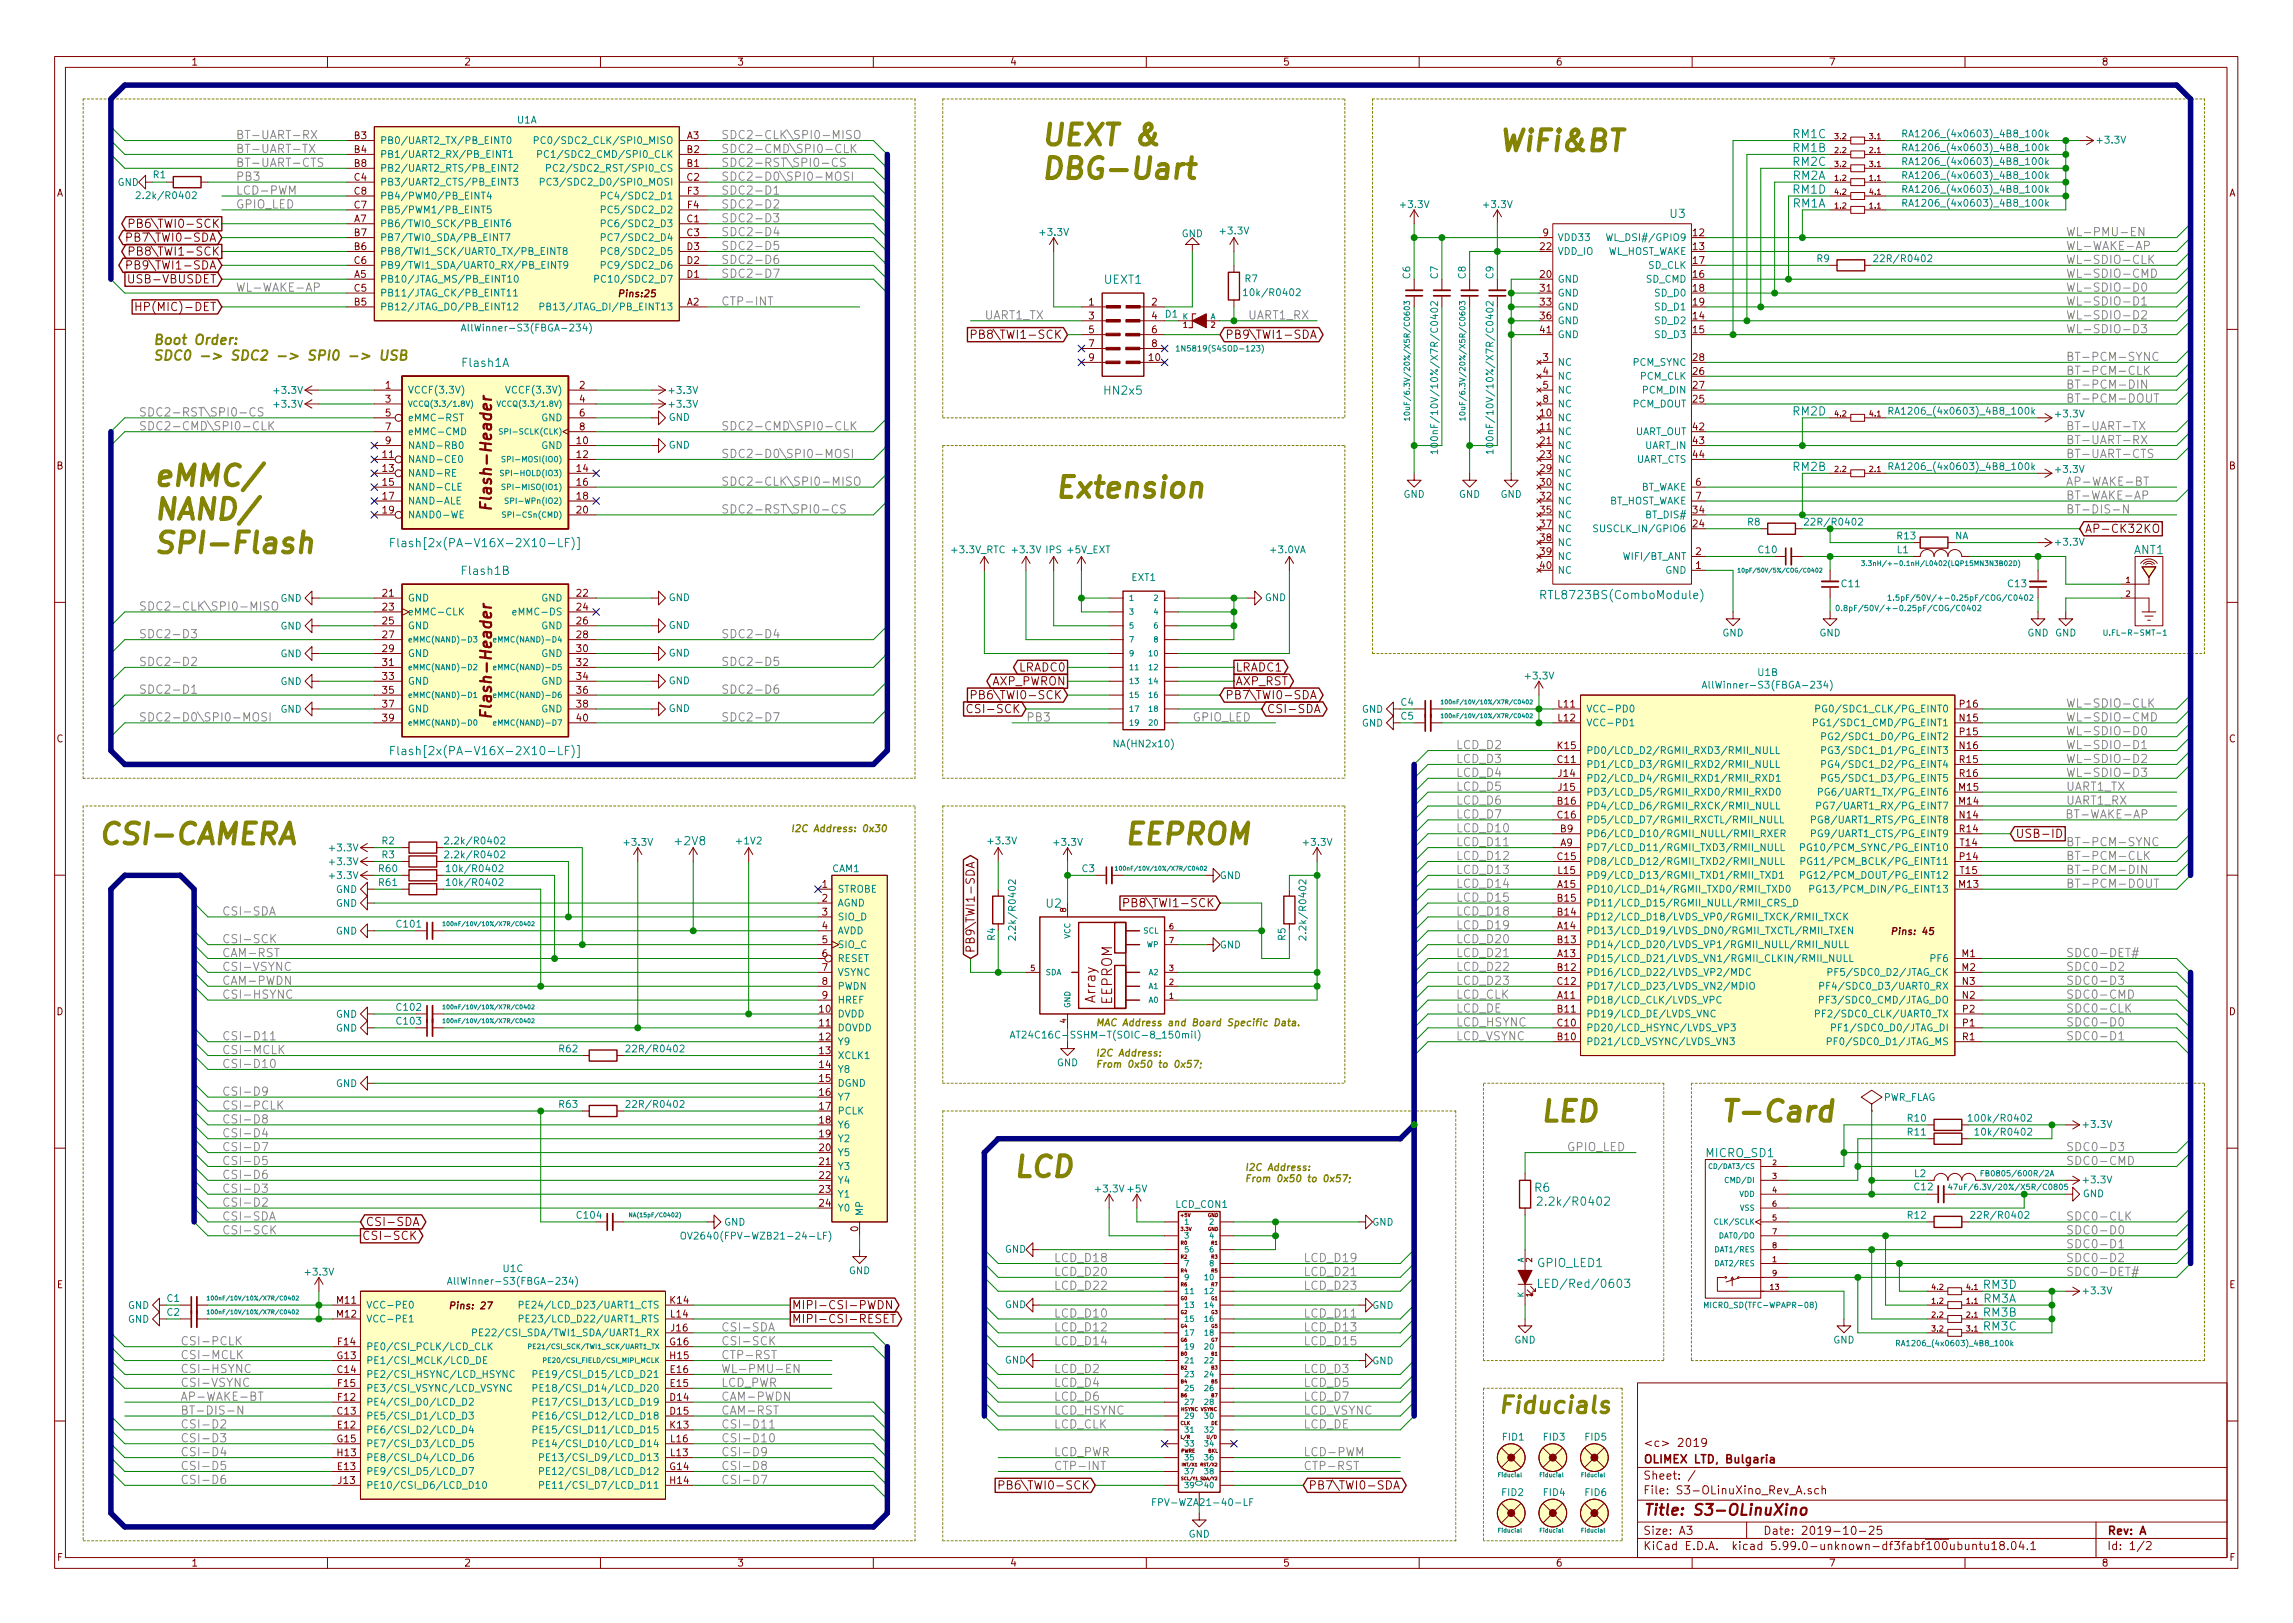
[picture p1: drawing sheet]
<svg xmlns="http://www.w3.org/2000/svg" width="297mm" height="210mm" viewBox="0 0 297 210" stroke-linecap="round" stroke-linejoin="round" font-family="sans-serif">
<defs><g id="words">
<g font-size="3.8" fill="#848400">
<text x="134.7" y="18.9">UEXT &amp;</text>
<text x="134.7" y="23.2">DBG-Uart</text>
<text x="194" y="19.6">WiFi&amp;BT</text>
<text x="19.8" y="63">eMMC/</text>
<text x="136.5" y="64.5">Extension</text>
<text x="19.8" y="67.3">NAND/</text>
<text x="19.8" y="71.7">SPI-Flash</text>
<text x="12.6" y="109.4">CSI-CAMERA</text>
<text x="145.5" y="109.4">EEPROM</text>
<text x="199.4" y="145.3">LED</text>
<text x="222.7" y="145.3">T-Card</text>
<text x="131.1" y="152.5">LCD</text>
</g>
<text font-size="3" fill="#848400" x="194" y="183.1">Fiducials</text>
<g font-size="2" fill="#840000">
<text x="63.7" y="65" transform="rotate(-90 63.7 65)">Flash-Header</text>
<text x="212.8" y="196.3">Title: S3-OLinuXino</text>
</g>
<text font-size="2" fill="#008484" x="63.7" y="91.9" transform="rotate(-90 63.7 91.9)">Flash-Header</text>
<g font-size="1.8" fill="#848400">
<text x="19.8" y="44.7">Boot Order:</text>
<text x="19.8" y="46.7">SDC0 -&gt; SDC2 -&gt; SPI0 -&gt; USB</text>
</g>
<g font-size="1.8" fill="#840000">
<text x="141.9" y="129.9" transform="rotate(-90 141.9 129.9)">Array</text>
<text x="144.1" y="130.2" transform="rotate(-90 144.1 130.2)">EEPROM</text>
</g>
<g font-size="1.5" fill="#008484">
<text x="232.3" y="17.9">RM1C</text>
<text x="232.2" y="23.3">RM2A</text>
<text x="232.3" y="19.7">RM1B</text>
<text x="232.3" y="21.5">RM2C</text>
<text x="216.4" y="28.2">U3</text>
<text x="232.2" y="26.9">RM1A</text>
<text x="232.3" y="25.1">RM1D</text>
<text x="143.1" y="36.8">UEXT1</text>
<text x="60" y="47.5">Flash1A</text>
<text x="143.1" y="51.1">HN2x5</text>
<text x="232.3" y="53.8">RM2D</text>
<text x="232.3" y="61">RM2B</text>
<text x="52.8" y="70.9">Flash[2x(PA-V16X-2X10-LF)]</text>
<text x="276.4" y="71.8">ANT1</text>
<text x="60" y="74.5">Flash1B</text>
<text x="200.2" y="77.6">RTL8723BS(ComboModule)</text>
<text x="52.8" y="97.8">Flash[2x(PA-V16X-2X10-LF)]</text>
<text x="87.6" y="109.5">+2V8</text>
<text x="135.5" y="117.6">U2</text>
<text x="221" y="149.9">MICRO_SD1</text>
<text x="198.8" y="154.4">R6</text>
<text x="199.9" y="156.2">2.2k/R0402</text>
<text x="199.2" y="164.2">GPIO_LED1</text>
<text x="200.2" y="166.8">LED/Red/0603</text>
<text x="257" y="167">RM3D</text>
<text x="256.9" y="168.8">RM3A</text>
<text x="257" y="170.6">RM3B</text>
<text x="257" y="172.4">RM3C</text>
</g>
<g font-size="1.5" fill="#848484">
<text x="30.5" y="18">BT-UART-RX</text>
<text x="30.5" y="19.8">BT-UART-TX</text>
<text x="30.5" y="21.6">BT-UART-CTS</text>
<text x="30.5" y="23.4">PB3</text>
<text x="93.4" y="23.4">SDC2-D0\SPI0-MOSI</text>
<text x="93.4" y="18">SDC2-CLK\SPI0-MISO</text>
<text x="93.4" y="21.6">SDC2-RST\SPI0-CS</text>
<text x="93.4" y="19.8">SDC2-CMD\SPI0-CLK</text>
<text x="30.5" y="25.2">LCD-PWM</text>
<text x="30.5" y="27">GPIO_LED</text>
<text x="93.4" y="28.8">SDC2-D3</text>
<text x="93.4" y="25.2">SDC2-D1</text>
<text x="93.4" y="27">SDC2-D2</text>
<text x="93.4" y="30.6">SDC2-D4</text>
<text x="93.4" y="32.4">SDC2-D5</text>
<text x="93.4" y="34.2">SDC2-D6</text>
<text x="93.4" y="36">SDC2-D7</text>
<text x="267.6" y="34.2">WL-SDIO-CLK</text>
<text x="267.6" y="30.6">WL-PMU-EN</text>
<text x="267.6" y="32.4">WL-WAKE-AP</text>
<text x="267.6" y="36">WL-SDIO-CMD</text>
<text x="30.5" y="37.8">WL-WAKE-AP</text>
<text x="93.4" y="39.6">CTP-INT</text>
<text x="127.5" y="41.4">UART1_TX</text>
<text x="161.6" y="41.4">UART1_RX</text>
<text x="267.6" y="41.4">WL-SDIO-D2</text>
<text x="267.6" y="39.6">WL-SDIO-D1</text>
<text x="267.6" y="37.8">WL-SDIO-D0</text>
<text x="267.6" y="46.8">BT-PCM-SYNC</text>
<text x="267.6" y="43.2">WL-SDIO-D3</text>
<text x="18" y="53.9">SDC2-RST\SPI0-CS</text>
<text x="267.6" y="52.2">BT-PCM-DOUT</text>
<text x="267.6" y="50.4">BT-PCM-DIN</text>
<text x="267.6" y="48.6">BT-PCM-CLK</text>
<text x="18" y="55.7">SDC2-CMD\SPI0-CLK</text>
<text x="93.4" y="59.3">SDC2-D0\SPI0-MOSI</text>
<text x="93.4" y="55.7">SDC2-CMD\SPI0-CLK</text>
<text x="267.6" y="59.3">BT-UART-CTS</text>
<text x="267.6" y="55.7">BT-UART-TX</text>
<text x="267.6" y="57.5">BT-UART-RX</text>
<text x="93.4" y="62.9">SDC2-CLK\SPI0-MISO</text>
<text x="267.6" y="64.7">BT-WAKE-AP</text>
<text x="267.6" y="62.9">AP-WAKE-BT</text>
<text x="93.4" y="66.5">SDC2-RST\SPI0-CS</text>
<text x="267.6" y="66.5">BT-DIS-N</text>
<text x="18" y="79.1">SDC2-CLK\SPI0-MISO</text>
<text x="18" y="82.7">SDC2-D3</text>
<text x="93.4" y="82.7">SDC2-D4</text>
<text x="18" y="89.9">SDC2-D1</text>
<text x="18" y="86.3">SDC2-D2</text>
<text x="93.4" y="89.9">SDC2-D6</text>
<text x="93.4" y="86.3">SDC2-D5</text>
<text x="18" y="93.5">SDC2-D0\SPI0-MOSI</text>
<text x="93.4" y="93.5">SDC2-D7</text>
<text x="132.9" y="93.5">PB3</text>
<text x="154.5" y="93.5">GPIO_LED</text>
<text x="267.6" y="93.5">WL-SDIO-CMD</text>
<text x="267.6" y="95.3">WL-SDIO-D0</text>
<text x="267.6" y="91.7">WL-SDIO-CLK</text>
<text x="188.6" y="100.6">LCD_D4</text>
<text x="188.6" y="98.8">LCD_D3</text>
<text x="188.6" y="97.1">LCD_D2</text>
<text x="267.6" y="97.1">WL-SDIO-D1</text>
<text x="267.6" y="98.8">WL-SDIO-D2</text>
<text x="267.6" y="100.6">WL-SDIO-D3</text>
<text x="188.6" y="102.4">LCD_D5</text>
<text x="188.6" y="104.2">LCD_D6</text>
<text x="188.6" y="106">LCD_D7</text>
<text x="188.6" y="107.8">LCD_D10</text>
<text x="267.6" y="102.4">UART1_TX</text>
<text x="267.6" y="104.2">UART1_RX</text>
<text x="268.7" y="106">BT-WAKE-AP</text>
<text x="188.6" y="113.2">LCD_D13</text>
<text x="188.6" y="109.6">LCD_D11</text>
<text x="188.6" y="111.4">LCD_D12</text>
<text x="267.6" y="109.6">BT-PCM-SYNC</text>
<text x="267.6" y="111.4">BT-PCM-CLK</text>
<text x="267.6" y="113.2">BT-PCM-DIN</text>
<text x="28.7" y="118.6">CSI-SDA</text>
<text x="188.6" y="116.8">LCD_D15</text>
<text x="188.6" y="115">LCD_D14</text>
<text x="188.6" y="118.6">LCD_D18</text>
<text x="267.6" y="115">BT-PCM-DOUT</text>
<text x="28.7" y="122.2">CSI-SCK</text>
<text x="28.7" y="124">CAM-RST</text>
<text x="28.7" y="125.8">CSI-VSYNC</text>
<text x="188.6" y="124">LCD_D21</text>
<text x="188.6" y="122.2">LCD_D20</text>
<text x="188.6" y="120.4">LCD_D19</text>
<text x="188.6" y="125.8">LCD_D22</text>
<text x="267.6" y="125.8">SDC0-D2</text>
<text x="267.6" y="124">SDC0-DET#</text>
<text x="28.7" y="127.6">CAM-PWDN</text>
<text x="28.7" y="129.4">CSI-HSYNC</text>
<text x="188.6" y="127.6">LCD_D23</text>
<text x="188.6" y="131.2">LCD_DE</text>
<text x="188.6" y="129.4">LCD_CLK</text>
<text x="267.6" y="127.6">SDC0-D3</text>
<text x="267.6" y="131.2">SDC0-CLK</text>
<text x="267.6" y="129.4">SDC0-CMD</text>
<text x="28.7" y="134.8">CSI-D11</text>
<text x="28.7" y="136.6">CSI-MCLK</text>
<text x="188.6" y="134.8">LCD_VSYNC</text>
<text x="188.6" y="133">LCD_HSYNC</text>
<text x="267.6" y="134.8">SDC0-D1</text>
<text x="267.6" y="133">SDC0-D0</text>
<text x="28.7" y="142">CSI-D9</text>
<text x="28.7" y="138.4">CSI-D10</text>
<text x="28.7" y="143.7">CSI-PCLK</text>
<text x="28.7" y="149.1">CSI-D7</text>
<text x="28.7" y="145.5">CSI-D8</text>
<text x="28.7" y="147.3">CSI-D4</text>
<text x="202.9" y="149.1">GPIO_LED</text>
<text x="267.6" y="149.1">SDC0-D3</text>
<text x="28.7" y="154.5">CSI-D3</text>
<text x="28.7" y="152.7">CSI-D6</text>
<text x="28.7" y="150.9">CSI-D5</text>
<text x="267.6" y="150.9">SDC0-CMD</text>
<text x="28.7" y="156.3">CSI-D2</text>
<text x="28.7" y="158.1">CSI-SDA</text>
<text x="28.7" y="159.9">CSI-SCK</text>
<text x="267.6" y="161.7">SDC0-D1</text>
<text x="267.6" y="159.9">SDC0-D0</text>
<text x="267.6" y="158.1">SDC0-CLK</text>
<text x="136.5" y="163.5">LCD_D18</text>
<text x="136.5" y="165.3">LCD_D20</text>
<text x="136.5" y="167.1">LCD_D22</text>
<text x="168.8" y="167.1">LCD_D23</text>
<text x="168.8" y="163.5">LCD_D19</text>
<text x="168.8" y="165.3">LCD_D21</text>
<text x="267.6" y="163.5">SDC0-D2</text>
<text x="267.6" y="165.3">SDC0-DET#</text>
<text x="93.4" y="172.5">CSI-SDA</text>
<text x="136.5" y="170.7">LCD_D10</text>
<text x="136.5" y="172.5">LCD_D12</text>
<text x="168.8" y="170.7">LCD_D11</text>
<text x="168.8" y="172.5">LCD_D13</text>
<text x="23.3" y="179.7">CSI-VSYNC</text>
<text x="23.3" y="177.9">CSI-HSYNC</text>
<text x="23.3" y="176.1">CSI-MCLK</text>
<text x="23.3" y="174.3">CSI-PCLK</text>
<text x="93.4" y="176.1">CTP-RST</text>
<text x="93.4" y="174.3">CSI-SCK</text>
<text x="93.4" y="177.9">WL-PMU-EN</text>
<text x="93.4" y="179.7">LCD_PWR</text>
<text x="136.5" y="174.3">LCD_D14</text>
<text x="136.5" y="177.9">LCD_D2</text>
<text x="136.5" y="179.7">LCD_D4</text>
<text x="168.8" y="179.7">LCD_D5</text>
<text x="168.8" y="177.9">LCD_D3</text>
<text x="168.8" y="174.3">LCD_D15</text>
<text x="23.3" y="185.1">CSI-D2</text>
<text x="23.3" y="183.3">BT-DIS-N</text>
<text x="23.3" y="181.5">AP-WAKE-BT</text>
<text x="93.4" y="181.5">CAM-PWDN</text>
<text x="93.4" y="183.3">CAM-RST</text>
<text x="93.4" y="185.1">CSI-D11</text>
<text x="136.5" y="181.5">LCD_D6</text>
<text x="136.5" y="183.3">LCD_HSYNC</text>
<text x="136.5" y="185.1">LCD_CLK</text>
<text x="168.8" y="181.5">LCD_D7</text>
<text x="168.8" y="183.3">LCD_VSYNC</text>
<text x="168.8" y="185.1">LCD_DE</text>
<text x="23.3" y="190.4">CSI-D5</text>
<text x="23.3" y="186.9">CSI-D3</text>
<text x="23.3" y="188.6">CSI-D4</text>
<text x="93.4" y="188.6">CSI-D9</text>
<text x="93.4" y="190.4">CSI-D8</text>
<text x="93.4" y="186.9">CSI-D10</text>
<text x="136.5" y="188.6">LCD_PWR</text>
<text x="136.5" y="190.4">CTP-INT</text>
<text x="168.8" y="188.6">LCD-PWM</text>
<text x="168.8" y="190.4">CTP-RST</text>
<text x="23.3" y="192.2">CSI-D6</text>
<text x="93.4" y="192.2">CSI-D7</text>
</g>
<g font-size="1.5" fill="#840000">
<text x="18" y="29.5">PB6\TWI0-SCK</text>
<text x="17.5" y="31.3">PB7\TWI0-SDA</text>
<text x="17.5" y="34.9">PB9\TWI1-SDA</text>
<text x="18" y="33.1">PB8\TWI1-SCK</text>
<text x="17.2" y="36.7">USB-VBUSDET</text>
<text x="18.8" y="40.3">HP(MIC)-DET</text>
<text x="127" y="43.9">PB8\TWI1-SCK</text>
<text x="158.7" y="43.9">PB9\TWI1-SDA</text>
<text x="270" y="69">AP-CK32KO</text>
<text x="128.4" y="88.8">AXP_PWRON</text>
<text x="132" y="87">LRADC0</text>
<text x="160" y="87">LRADC1</text>
<text x="160" y="88.8">AXP_RST</text>
<text x="126.1" y="92.4">CSI-SCK</text>
<text x="127" y="90.6">PB6\TWI0-SCK</text>
<text x="158.7" y="90.6">PB7\TWI0-SDA</text>
<text x="164.1" y="92.4">CSI-SDA</text>
<text x="261.1" y="108.5">USB-ID</text>
<text x="146.8" y="117.5">PB8\TWI1-SCK</text>
<text x="126.3" y="123.5" transform="rotate(-90 126.3 123.5)">PB9\TWI1-SDA</text>
<text x="46.9" y="160.6">CSI-SCK</text>
<text x="47.3" y="158.8">CSI-SDA</text>
<text x="102.6" y="171.4">MIPI-CSI-RESET</text>
<text x="102.6" y="169.6">MIPI-CSI-PWDN</text>
<text x="212.8" y="191.7">Sheet: /</text>
<text x="212.8" y="189.6">OLIMEX LTD, Bulgaria</text>
<text x="212.8" y="187.4">&lt;c&gt; 2019</text>
<text x="130.6" y="193">PB6\TWI0-SCK</text>
<text x="169.5" y="193">PB7\TWI0-SDA</text>
<text x="212.8" y="193.6">File: S3-OLinuXino_Rev_A.sch</text>
<text x="212.8" y="200.8">KiCad E.D.A. kicad 5.99.0-unknown-df3fabf100ubuntu18.04.1</text>
<text x="212.8" y="198.8">Size: A3</text>
<text x="228.4" y="198.8">Date: 2019-10-25</text>
<text x="272.9" y="198.8">Rev: A</text>
<text x="272.9" y="200.8">Id: 1/2</text>
</g>
<g font-size="1.3" fill="#840000">
<text x="24.7" y="8.5">1</text>
<text x="60.1" y="8.5">2</text>
<text x="95.5" y="8.5">3</text>
<text x="130.8" y="8.5">4</text>
<text x="166.2" y="8.5">5</text>
<text x="201.5" y="8.5">6</text>
<text x="236.9" y="8.5">7</text>
<text x="272.2" y="8.5">8</text>
<text x="45.9" y="18">B3</text>
<text x="45.9" y="19.8">B4</text>
<text x="45.9" y="21.6">B8</text>
<text x="45.9" y="23.4">C4</text>
<text x="89" y="18">A3</text>
<text x="89" y="21.6">B1</text>
<text x="89" y="19.8">B2</text>
<text x="89" y="23.4">C2</text>
<text x="7.3" y="25.4">A</text>
<text x="45.9" y="28.8">A7</text>
<text x="45.9" y="27">C7</text>
<text x="45.9" y="25.2">C8</text>
<text x="89" y="28.8">C1</text>
<text x="89.1" y="25.2">F3</text>
<text x="89.1" y="27">F4</text>
<text x="288.7" y="25.4">A</text>
<text x="45.9" y="36">A5</text>
<text x="45.9" y="32.4">B6</text>
<text x="45.9" y="30.6">B7</text>
<text x="45.9" y="34.2">C6</text>
<text x="89" y="30.6">C3</text>
<text x="89" y="36">D1</text>
<text x="89" y="34.2">D2</text>
<text x="89" y="32.4">D3</text>
<text x="199.6" y="36">20</text>
<text x="199.6" y="32.4">22</text>
<text x="199.9" y="30.6">9</text>
<text x="219.3" y="30.6">12</text>
<text x="219.3" y="32.4">13</text>
<text x="219.3" y="36">16</text>
<text x="219.3" y="34.2">17</text>
<text x="45.9" y="39.6">B5</text>
<text x="45.9" y="37.8">C5</text>
<text x="80.4" y="38.5">Pins:25</text>
<text x="89" y="39.6">A2</text>
<text x="141.1" y="39.6">1</text>
<text x="141.1" y="41.4">3</text>
<text x="149.2" y="39.6">2</text>
<text x="149.2" y="41.4">4</text>
<text x="199.6" y="37.8">31</text>
<text x="199.6" y="39.6">33</text>
<text x="199.6" y="41.4">36</text>
<text x="219.3" y="41.4">14</text>
<text x="219.3" y="37.8">18</text>
<text x="219.3" y="39.6">19</text>
<text x="141.1" y="43.2">5</text>
<text x="141.1" y="45">7</text>
<text x="141.1" y="46.8">9</text>
<text x="148.9" y="46.8">10</text>
<text x="149.2" y="43.2">6</text>
<text x="149.2" y="45">8</text>
<text x="199.6" y="43.2">41</text>
<text x="199.9" y="46.8">3</text>
<text x="219.3" y="43.2">15</text>
<text x="219.3" y="46.8">28</text>
<text x="49.9" y="50.4">1</text>
<text x="49.9" y="52.2">3</text>
<text x="49.9" y="53.9">5</text>
<text x="75.1" y="50.4">2</text>
<text x="75.1" y="52.2">4</text>
<text x="75.1" y="53.9">6</text>
<text x="199.6" y="53.9">10</text>
<text x="199.9" y="48.6">4</text>
<text x="199.9" y="50.4">5</text>
<text x="199.9" y="52.2">8</text>
<text x="219.3" y="52.2">25</text>
<text x="219.3" y="48.6">26</text>
<text x="219.3" y="50.4">27</text>
<text x="49.6" y="59.3">11</text>
<text x="49.9" y="55.7">7</text>
<text x="49.9" y="57.5">9</text>
<text x="74.7" y="57.5">10</text>
<text x="74.7" y="59.3">12</text>
<text x="75.1" y="55.7">8</text>
<text x="199.6" y="55.7">11</text>
<text x="199.6" y="57.5">21</text>
<text x="199.6" y="59.3">23</text>
<text x="219.3" y="55.7">42</text>
<text x="219.3" y="57.5">43</text>
<text x="219.3" y="59.3">44</text>
<text x="7.3" y="60.8">B</text>
<text x="49.6" y="61.1">13</text>
<text x="49.6" y="62.9">15</text>
<text x="49.6" y="64.7">17</text>
<text x="74.7" y="61.1">14</text>
<text x="74.7" y="62.9">16</text>
<text x="74.7" y="64.7">18</text>
<text x="199.6" y="61.1">29</text>
<text x="199.6" y="62.9">30</text>
<text x="199.6" y="64.7">32</text>
<text x="219.7" y="62.9">6</text>
<text x="219.7" y="64.7">7</text>
<text x="288.7" y="60.8">B</text>
<text x="49.6" y="66.5">19</text>
<text x="74.7" y="66.5">20</text>
<text x="199.6" y="66.5">35</text>
<text x="199.6" y="68.3">37</text>
<text x="199.6" y="70.1">38</text>
<text x="199.6" y="71.9">39</text>
<text x="219.3" y="68.3">24</text>
<text x="219.3" y="66.5">34</text>
<text x="219.7" y="71.9">2</text>
<text x="49.6" y="77.3">21</text>
<text x="74.7" y="77.3">22</text>
<text x="199.6" y="73.7">40</text>
<text x="219.7" y="73.7">1</text>
<text x="49.6" y="79.1">23</text>
<text x="49.6" y="80.9">25</text>
<text x="49.6" y="82.7">27</text>
<text x="74.7" y="79.1">24</text>
<text x="74.7" y="80.9">26</text>
<text x="74.7" y="82.7">28</text>
<text x="49.6" y="84.5">29</text>
<text x="49.6" y="86.3">31</text>
<text x="49.6" y="88.1">33</text>
<text x="49.6" y="89.9">35</text>
<text x="74.7" y="84.5">30</text>
<text x="74.7" y="86.3">32</text>
<text x="74.7" y="88.1">34</text>
<text x="74.7" y="89.9">36</text>
<text x="49.6" y="91.7">37</text>
<text x="49.6" y="93.5">39</text>
<text x="74.7" y="91.7">38</text>
<text x="74.7" y="93.5">40</text>
<text x="201.9" y="91.7">L11</text>
<text x="201.9" y="93.5">L12</text>
<text x="253.9" y="93.5">N15</text>
<text x="253.9" y="95.3">P15</text>
<text x="253.9" y="91.7">P16</text>
<text x="7.3" y="96.2">C</text>
<text x="201.8" y="98.8">C11</text>
<text x="201.8" y="97.1">K15</text>
<text x="201.9" y="100.6">J14</text>
<text x="253.9" y="97.1">N16</text>
<text x="253.9" y="98.8">R15</text>
<text x="253.9" y="100.6">R16</text>
<text x="288.7" y="96.2">C</text>
<text x="201.8" y="104.2">B16</text>
<text x="201.8" y="106">C16</text>
<text x="201.9" y="102.4">J15</text>
<text x="202.2" y="107.8">B9</text>
<text x="253.8" y="104.2">M14</text>
<text x="253.8" y="102.4">M15</text>
<text x="253.9" y="106">N14</text>
<text x="253.9" y="107.8">R14</text>
<text x="201.8" y="111.4">C15</text>
<text x="201.9" y="113.2">L15</text>
<text x="202.2" y="109.6">A9</text>
<text x="253.9" y="111.4">P14</text>
<text x="254" y="109.6">T14</text>
<text x="254" y="113.2">T15</text>
<text x="106.5" y="115">1</text>
<text x="106.5" y="116.8">2</text>
<text x="106.5" y="118.6">3</text>
<text x="201.8" y="115">A15</text>
<text x="201.8" y="118.6">B14</text>
<text x="201.8" y="116.8">B15</text>
<text x="253.8" y="115">M13</text>
<text x="106.5" y="120.4">4</text>
<text x="106.5" y="122.2">5</text>
<text x="106.5" y="124">6</text>
<text x="106.5" y="125.8">7</text>
<text x="201.8" y="124">A13</text>
<text x="201.8" y="120.4">A14</text>
<text x="201.8" y="125.8">B12</text>
<text x="201.8" y="122.2">B13</text>
<text x="245.5" y="121.1">Pins: 45</text>
<text x="254.2" y="124">M1</text>
<text x="254.2" y="125.8">M2</text>
<text x="7.3" y="131.5">D</text>
<text x="106.2" y="131.2">10</text>
<text x="106.5" y="127.6">8</text>
<text x="106.5" y="129.4">9</text>
<text x="201.8" y="129.4">A11</text>
<text x="201.8" y="131.2">B11</text>
<text x="201.8" y="127.6">C12</text>
<text x="254.2" y="129.4">N2</text>
<text x="254.2" y="127.6">N3</text>
<text x="254.3" y="131.2">P2</text>
<text x="288.7" y="131.5">D</text>
<text x="106.2" y="133">11</text>
<text x="106.2" y="134.8">12</text>
<text x="106.2" y="136.6">13</text>
<text x="201.8" y="134.8">B10</text>
<text x="201.8" y="133">C10</text>
<text x="254.2" y="134.8">R1</text>
<text x="254.3" y="133">P1</text>
<text x="106.2" y="138.4">14</text>
<text x="106.2" y="140.2">15</text>
<text x="106.2" y="142">16</text>
<text x="106.2" y="143.7">17</text>
<text x="106.2" y="145.5">18</text>
<text x="106.2" y="147.3">19</text>
<text x="106.2" y="149.1">20</text>
<text x="106.2" y="150.9">21</text>
<text x="106.2" y="152.7">22</text>
<text x="106.2" y="154.5">23</text>
<text x="248" y="154.2">C12</text>
<text x="106.2" y="156.3">24</text>
<text x="111.2" y="159.5" transform="rotate(-90 111.2 159.5)">0</text>
<text x="7.4" y="166.9">E</text>
<text x="288.8" y="166.9">E</text>
<text x="43.7" y="168.9">M11</text>
<text x="43.7" y="170.7">M12</text>
<text x="58.7" y="169.6">Pins: 27</text>
<text x="86.9" y="168.9">K14</text>
<text x="86.9" y="170.7">L14</text>
<text x="87" y="172.5">J16</text>
<text x="43.7" y="176.1">G13</text>
<text x="43.8" y="177.9">C14</text>
<text x="43.8" y="174.3">F14</text>
<text x="43.8" y="179.7">F15</text>
<text x="86.8" y="174.3">G16</text>
<text x="86.9" y="176.1">H15</text>
<text x="86.9" y="179.7">E15</text>
<text x="86.9" y="177.9">E16</text>
<text x="43.8" y="183.3">C13</text>
<text x="43.8" y="185.1">E12</text>
<text x="43.8" y="181.5">F12</text>
<text x="86.9" y="181.5">D14</text>
<text x="86.9" y="183.3">D15</text>
<text x="86.9" y="185.1">K13</text>
<text x="43.7" y="186.9">G15</text>
<text x="43.8" y="188.6">H13</text>
<text x="43.8" y="190.4">E13</text>
<text x="86.8" y="190.4">G14</text>
<text x="86.9" y="188.6">L13</text>
<text x="86.9" y="186.9">L16</text>
<text x="43.9" y="192.2">J13</text>
<text x="86.9" y="192.2">H14</text>
<text x="7.4" y="202.2">F</text>
<text x="24.7" y="202.9">1</text>
<text x="60.1" y="202.9">2</text>
<text x="95.5" y="202.9">3</text>
<text x="130.8" y="202.9">4</text>
<text x="166.2" y="202.9">5</text>
<text x="201.5" y="202.9">6</text>
<text x="236.9" y="202.9">7</text>
<text x="272.2" y="202.9">8</text>
<text x="288.8" y="202.2">F</text>
</g>
<g font-size="1.3" fill="#008484">
<text x="67" y="16">U1A</text>
<text x="247.5" y="17.8">RA1206_(4x0603)_4B8_100k</text>
<text x="19.9" y="23.1">R1</text>
<text x="49.2" y="18.7">PB0/UART2_TX/PB_EINT0</text>
<text x="49.2" y="20.5">PB1/UART2_RX/PB_EINT1</text>
<text x="49.2" y="22.2">PB2/UART2_RTS/PB_EINT2</text>
<text x="71" y="18.7">PC0/SDC2_CLK/SPI0_MISO</text>
<text x="71.3" y="20.5">PC1/SDC2_CMD/SPI0_CLK</text>
<text x="72.5" y="22.2">PC2/SDC2_RST/SPI0_CS</text>
<text x="247.5" y="19.6">RA1206_(4x0603)_4B8_100k</text>
<text x="247.5" y="23.2">RA1206_(4x0603)_4B8_100k</text>
<text x="247.5" y="21.4">RA1206_(4x0603)_4B8_100k</text>
<text x="271.8" y="18.6">+3.3V</text>
<text x="15.2" y="24.1">GND</text>
<text x="18.3" y="25.8">2.2k/R0402</text>
<text x="49.2" y="29.4">PB6/TWI0_SCK/PB_EINT6</text>
<text x="49.2" y="24">PB3/UART2_CTS/PB_EINT3</text>
<text x="49.2" y="27.6">PB5/PWM1/PB_EINT5</text>
<text x="49.2" y="25.8">PB4/PWM0/PB_EINT4</text>
<text x="71.9" y="24">PC3/SDC2_D0/SPI0_MOSI</text>
<text x="78.9" y="29.4">PC6/SDC2_D3</text>
<text x="78.9" y="25.8">PC4/SDC2_D1</text>
<text x="78.9" y="27.6">PC5/SDC2_D2</text>
<text x="181.5" y="27">+3.3V</text>
<text x="192.3" y="27">+3.3V</text>
<text x="247.5" y="26.8">RA1206_(4x0603)_4B8_100k</text>
<text x="247.5" y="25">RA1206_(4x0603)_4B8_100k</text>
<text x="49.2" y="33">PB8/TWI1_SCK/UART0_TX/PB_EINT8</text>
<text x="49.2" y="31.2">PB7/TWI0_SDA/PB_EINT7</text>
<text x="49.2" y="34.8">PB9/TWI1_SDA/UART0_RX/PB_EINT9</text>
<text x="78.9" y="31.2">PC7/SDC2_D4</text>
<text x="78.9" y="34.8">PC9/SDC2_D6</text>
<text x="78.9" y="33">PC8/SDC2_D5</text>
<text x="134.8" y="30.5">+3.3V</text>
<text x="153.1" y="30.7">GND</text>
<text x="158.2" y="30.4">+3.3V</text>
<text x="201.7" y="33">VDD_IO</text>
<text x="201.7" y="31.2">VDD33</text>
<text x="207.9" y="33">WL_HOST_WAKE</text>
<text x="208.9" y="31.2">WL_DSI#/GPIO9</text>
<text x="213.5" y="34.8">SD_CLK</text>
<text x="235.4" y="34">R9</text>
<text x="243.3" y="34">22R/R0402</text>
<text x="49.2" y="36.6">PB10/JTAG_MS/PB_EINT10</text>
<text x="49.2" y="40.2">PB12/JTAG_DO/PB_EINT12</text>
<text x="49.2" y="38.4">PB11/JTAG_CK/PB_EINT11</text>
<text x="71.5" y="40.2">PB13/JTAG_DI/PB_EINT13</text>
<text x="78.2" y="36.6">PC10/SDC2_D7</text>
<text x="151" y="41.1">D1</text>
<text x="161.3" y="36.6">R7</text>
<text x="161.7" y="38.4">10k/R0402</text>
<text x="182.7" y="36.1" transform="rotate(-90 182.7 36.1)">C6</text>
<text x="186.3" y="36.1" transform="rotate(-90 186.3 36.1)">C7</text>
<text x="189.9" y="36.1" transform="rotate(-90 189.9 36.1)">C8</text>
<text x="193.5" y="36.1" transform="rotate(-90 193.5 36.1)">C9</text>
<text x="201.7" y="36.6">GND</text>
<text x="201.7" y="38.4">GND</text>
<text x="201.7" y="40.2">GND</text>
<text x="213.2" y="36.6">SD_CMD</text>
<text x="214.5" y="38.4">SD_D0</text>
<text x="214.5" y="40.2">SD_D1</text>
<text x="60.9" y="42.9">AllWinner-S3(FBGA-234)</text>
<text x="201.7" y="47.4">NC</text>
<text x="201.7" y="42">GND</text>
<text x="201.7" y="43.8">GND</text>
<text x="211.6" y="47.4">PCM_SYNC</text>
<text x="214.5" y="42">SD_D2</text>
<text x="214.5" y="43.8">SD_D3</text>
<text x="35.6" y="52.8">+3.3V</text>
<text x="35.6" y="51">+3.3V</text>
<text x="52.8" y="51">VCCF(3.3V)</text>
<text x="66.1" y="51">VCCF(3.3V)</text>
<text x="86.8" y="52.8">+3.3V</text>
<text x="86.8" y="51">+3.3V</text>
<text x="201.7" y="49.2">NC</text>
<text x="201.7" y="51">NC</text>
<text x="201.7" y="52.8">NC</text>
<text x="211.5" y="52.8">PCM_DOUT</text>
<text x="212.5" y="49.2">PCM_CLK</text>
<text x="212.9" y="51">PCM_DIN</text>
<text x="245.7" y="53.7">RA1206_(4x0603)_4B8_100k</text>
<text x="52.8" y="60">NAND-CE0</text>
<text x="52.8" y="54.6">eMMC-RST</text>
<text x="52.8" y="56.4">eMMC-CMD</text>
<text x="52.8" y="58.2">NAND-RB0</text>
<text x="70.1" y="58.2">GND</text>
<text x="70.1" y="54.6">GND</text>
<text x="86.6" y="54.5">GND</text>
<text x="86.6" y="58.1">GND</text>
<text x="186.3" y="56.9" transform="rotate(-90 186.3 56.9)">100nF/10V/10%/X7R/C0402</text>
<text x="193.5" y="56.9" transform="rotate(-90 193.5 56.9)">100nF/10V/10%/X7R/C0402</text>
<text x="201.7" y="54.6">NC</text>
<text x="201.7" y="56.4">NC</text>
<text x="201.7" y="58.2">NC</text>
<text x="201.7" y="60">NC</text>
<text x="211.7" y="56.4">UART_OUT</text>
<text x="211.9" y="60">UART_CTS</text>
<text x="213.1" y="58.2">UART_IN</text>
<text x="266.4" y="54.1">+3.3V</text>
<text x="52.8" y="61.8">NAND-RE</text>
<text x="52.8" y="63.6">NAND-CLE</text>
<text x="52.8" y="65.4">NAND-ALE</text>
<text x="181.8" y="64.5">GND</text>
<text x="189" y="64.5">GND</text>
<text x="194.4" y="64.5">GND</text>
<text x="201.7" y="61.8">NC</text>
<text x="201.7" y="63.6">NC</text>
<text x="201.7" y="65.4">NC</text>
<text x="208.2" y="65.4">BT_HOST_WAKE</text>
<text x="212.3" y="63.6">BT_WAKE</text>
<text x="245.7" y="60.9">RA1206_(4x0603)_4B8_100k</text>
<text x="266.4" y="61.3">+3.3V</text>
<text x="52.8" y="67.1">NAND0-WE</text>
<text x="123.4" y="71.7">+3.3V_RTC</text>
<text x="131.3" y="71.7">+3.3V</text>
<text x="135.5" y="71.7">IPS +5V_EXT</text>
<text x="164.7" y="71.7">+3.0VA</text>
<text x="201.7" y="67.1">NC</text>
<text x="201.7" y="68.9">NC</text>
<text x="201.7" y="70.7">NC</text>
<text x="207.3" y="68.9">SUSCLK_IN/GPIO6</text>
<text x="213.4" y="67.1">BT_DIS#</text>
<text x="226.4" y="68.1">R8</text>
<text x="227.8" y="71.7">C10</text>
<text x="234.4" y="68.1">22R/R0402</text>
<text x="245.8" y="71.7">L1</text>
<text x="245.8" y="69.9">R13</text>
<text x="253.2" y="69.9">NA</text>
<text x="266.4" y="70.7">+3.3V</text>
<text x="36.3" y="78">GND</text>
<text x="52.8" y="77.9">GND</text>
<text x="70.1" y="77.9">GND</text>
<text x="86.6" y="77.9">GND</text>
<text x="146.6" y="75.3">EXT1</text>
<text x="163.8" y="77.9">GND</text>
<text x="201.7" y="72.5">NC</text>
<text x="201.7" y="74.3">NC</text>
<text x="210.6" y="72.5">WIFI/BT_ANT</text>
<text x="215.7" y="74.3">GND</text>
<text x="238.6" y="76.1">C11</text>
<text x="260.2" y="76.1">C13</text>
<text x="36.3" y="81.6">GND</text>
<text x="52.8" y="79.7">eMMC-CLK</text>
<text x="52.8" y="81.5">GND</text>
<text x="67.1" y="79.7">eMMC-DS</text>
<text x="70.1" y="81.5">GND</text>
<text x="86.6" y="81.5">GND</text>
<text x="223.1" y="82.5">GND</text>
<text x="235.7" y="82.5">GND</text>
<text x="262.6" y="82.5">GND GND</text>
<text x="36.3" y="88.7">GND</text>
<text x="36.3" y="85.1">GND</text>
<text x="52.8" y="85.1">GND</text>
<text x="52.8" y="88.7">GND</text>
<text x="70.1" y="85.1">GND</text>
<text x="70.1" y="88.7">GND</text>
<text x="86.6" y="88.6">GND</text>
<text x="86.6" y="85.1">GND</text>
<text x="197.7" y="88">+3.3V</text>
<text x="221.7" y="89.2">AllWinner-S3(FBGA-234)</text>
<text x="227.8" y="87.6">U1B</text>
<text x="36.3" y="92.3">GND</text>
<text x="52.8" y="92.3">GND</text>
<text x="70.1" y="92.3">GND</text>
<text x="86.6" y="92.2">GND</text>
<text x="176.4" y="92.3">GND</text>
<text x="176.4" y="94.1">GND</text>
<text x="205.5" y="92.3">VCC-PD0</text>
<text x="205.5" y="94.1">VCC-PD1</text>
<text x="236.4" y="94.1">PG1/SDC1_CMD/PG_EINT1</text>
<text x="236.7" y="92.3">PG0/SDC1_CLK/PG_EINT0</text>
<text x="237.6" y="95.9">PG2/SDC1_D0/PG_EINT2</text>
<text x="144.6" y="96.8">NA(HN2x10)</text>
<text x="205.5" y="99.5">PD1/LCD_D3/RGMII_RXD2/RMII_NULL</text>
<text x="205.5" y="101.3">PD2/LCD_D4/RGMII_RXD1/RMII_RXD1</text>
<text x="205.5" y="97.7">PD0/LCD_D2/RGMII_RXD3/RMII_NULL</text>
<text x="237.6" y="97.7">PG3/SDC1_D1/PG_EINT3</text>
<text x="237.6" y="99.5">PG4/SDC1_D2/PG_EINT4</text>
<text x="237.6" y="101.3">PG5/SDC1_D3/PG_EINT5</text>
<text x="205.5" y="104.9">PD4/LCD_D6/RGMII_RXCK/RMII_NULL</text>
<text x="205.5" y="106.7">PD5/LCD_D7/RGMII_RXCTL/RMII_NULL</text>
<text x="205.5" y="103.1">PD3/LCD_D5/RGMII_RXD0/RMII_RXD0</text>
<text x="235.9" y="106.7">PG8/UART1_RTS/PG_EINT8</text>
<text x="236.7" y="104.9">PG7/UART1_RX/PG_EINT7</text>
<text x="236.8" y="103.1">PG6/UART1_TX/PG_EINT6</text>
<text x="42.8" y="110.3">+3.3V</text>
<text x="42.8" y="112.1">+3.3V</text>
<text x="42.8" y="113.9">+3.3V</text>
<text x="49.1" y="113">R60</text>
<text x="49.5" y="109.4">R2</text>
<text x="49.5" y="111.2">R3</text>
<text x="58.3" y="109.4">2.2k/R0402</text>
<text x="58.3" y="111.2">2.2k/R0402</text>
<text x="58.4" y="113">10k/R0402</text>
<text x="81" y="109.6">+3.3V</text>
<text x="95.5" y="109.4">+1V2</text>
<text x="107.8" y="113">CAM1</text>
<text x="128.1" y="109.4">+3.3V</text>
<text x="136.6" y="109.6">+3.3V</text>
<text x="140.2" y="113">C3</text>
<text x="158" y="113.9">GND</text>
<text x="169" y="109.6">+3.3V</text>
<text x="205.5" y="110.3">PD7/LCD_D11/RGMII_TXD3/RMII_NULL</text>
<text x="205.5" y="108.5">PD6/LCD_D10/RGMII_NULL/RMII_RXER</text>
<text x="205.5" y="112">PD8/LCD_D12/RGMII_TXD2/RMII_NULL</text>
<text x="205.5" y="113.8">PD9/LCD_D13/RGMII_TXD1/RMII_TXD1</text>
<text x="234.9" y="113.8">PG12/PCM_DOUT/PG_EINT12</text>
<text x="234.9" y="112">PG11/PCM_BCLK/PG_EINT11</text>
<text x="234.9" y="110.3">PG10/PCM_SYNC/PG_EINT10</text>
<text x="235.9" y="108.5">PG9/UART1_CTS/PG_EINT9</text>
<text x="43.5" y="115.7">GND</text>
<text x="43.5" y="117.5">GND</text>
<text x="49.1" y="114.8">R61</text>
<text x="58.4" y="114.8">10k/R0402</text>
<text x="108.5" y="115.6">STROBE</text>
<text x="108.5" y="117.4">AGND</text>
<text x="108.5" y="119.2">SIO_D</text>
<text x="205.5" y="115.6">PD10/LCD_D14/RGMII_TXD0/RMII_TXD0</text>
<text x="205.5" y="119.2">PD12/LCD_D18/LVDS_VP0/RGMII_TXCK/RMII_TXCK</text>
<text x="205.5" y="117.4">PD11/LCD_D15/RGMII_NULL/RMII_CRS_D</text>
<text x="236.2" y="115.6">PG13/PCM_DIN/PG_EINT13</text>
<text x="43.5" y="121.1">GND</text>
<text x="51.5" y="120.2">C101</text>
<text x="108.5" y="121">AVDD</text>
<text x="108.5" y="122.8">SIO_C</text>
<text x="108.5" y="124.6">RESET</text>
<text x="128.9" y="121.8" transform="rotate(-90 128.9 121.8)">R4</text>
<text x="131.6" y="121.1" transform="rotate(-90 131.6 121.1)">2.2k/R0402</text>
<text x="158" y="122.9">GND</text>
<text x="166.5" y="121.8" transform="rotate(-90 166.5 121.8)">R5</text>
<text x="169.2" y="121.1" transform="rotate(-90 169.2 121.1)">2.2k/R0402</text>
<text x="205.5" y="124.6">PD15/LCD_D21/LVDS_VN1/RGMII_CLKIN/RMII_NULL</text>
<text x="205.5" y="121">PD13/LCD_D19/LVDS_DN0/RGMII_TXCTL/RMII_TXEN</text>
<text x="205.5" y="122.8">PD14/LCD_D20/LVDS_VP1/RGMII_NULL/RMII_NULL</text>
<text x="250.2" y="124.6">PF6</text>
<text x="43.5" y="131.8">GND</text>
<text x="51.5" y="130.9">C102</text>
<text x="108.5" y="131.8">DVDD</text>
<text x="108.5" y="126.4">VSYNC</text>
<text x="108.5" y="128.2">PWDN</text>
<text x="108.5" y="130">HREF</text>
<text x="205.5" y="130">PD18/LCD_CLK/LVDS_VPC</text>
<text x="205.5" y="131.8">PD19/LCD_DE/LVDS_VNC</text>
<text x="205.5" y="126.4">PD16/LCD_D22/LVDS_VP2/MDC</text>
<text x="205.5" y="128.2">PD17/LCD_D23/LVDS_VN2/MDIO</text>
<text x="236.5" y="131.8">PF2/SDC0_CLK/UART0_TX</text>
<text x="236.7" y="130">PF3/SDC0_CMD/JTAG_DO</text>
<text x="237.3" y="128.2">PF4/SDC0_D3/UART0_RX</text>
<text x="238.1" y="126.4">PF5/SDC0_D2/JTAG_CK</text>
<text x="43.5" y="133.6">GND</text>
<text x="51.5" y="132.7">C103</text>
<text x="72.5" y="136.3">R62</text>
<text x="81.7" y="136.3">22R/R0402</text>
<text x="108.5" y="133.6">DOVDD</text>
<text x="108.5" y="135.4">Y9</text>
<text x="108.5" y="137.2">XCLK1</text>
<text x="132.7" y="134.5">AT24C16C-SSHM-T(SOIC-8_150mil)</text>
<text x="205.5" y="135.4">PD21/LCD_VSYNC/LVDS_VN3</text>
<text x="205.5" y="133.6">PD20/LCD_HSYNC/LVDS_VP3</text>
<text x="238" y="135.4">PF0/SDC0_D1/JTAG_MS</text>
<text x="238.6" y="133.6">PF1/SDC0_D0/JTAG_DI</text>
<text x="43.5" y="140.8">GND</text>
<text x="72.5" y="143.5">R63</text>
<text x="81.7" y="143.5">22R/R0402</text>
<text x="108.5" y="139">Y8</text>
<text x="108.5" y="140.8">DGND</text>
<text x="108.5" y="142.6">Y7</text>
<text x="136.9" y="138.1">GND</text>
<text x="243.9" y="142.6">PWR_FLAG</text>
<text x="108.5" y="144.4">PCLK</text>
<text x="108.5" y="146.2">Y6</text>
<text x="108.5" y="148">Y2</text>
<text x="108.5" y="149.8">Y5</text>
<text x="247.1" y="147.1">R11</text>
<text x="247.1" y="145.3">R10</text>
<text x="255.7" y="145.3">100k/R0402</text>
<text x="256.5" y="147.1">10k/R0402</text>
<text x="270" y="146.1">+3.3V</text>
<text x="108.5" y="151.6">Y3</text>
<text x="108.5" y="153.4">Y4</text>
<text x="108.5" y="155.2">Y1</text>
<text x="142" y="154.5">+3.3V +5V</text>
<text x="248" y="152.5">L2</text>
<text x="269.8" y="155.1">GND</text>
<text x="270" y="153.3">+3.3V</text>
<text x="74.8" y="157.9">C104</text>
<text x="89.8" y="160.6">OV2640(FPV-WZB21-24-LF)</text>
<text x="93.8" y="158.8">GND</text>
<text x="108.5" y="157">Y0</text>
<text x="111.8" y="157.6" transform="rotate(-90 111.8 157.6)">MP</text>
<text x="152.3" y="156.5">LCD_CON1</text>
<text x="177.8" y="158.8">GND</text>
<text x="247.1" y="157.9">R12</text>
<text x="255.9" y="157.9">22R/R0402</text>
<text x="39.7" y="165.2">+3.3V</text>
<text x="59.1" y="166.4">AllWinner-S3(FBGA-234)</text>
<text x="65.2" y="164.8">U1C</text>
<text x="110" y="165.1">GND</text>
<text x="130.2" y="162.3">GND</text>
<text x="270" y="167.7">+3.3V</text>
<text x="16.6" y="169.6">GND</text>
<text x="16.6" y="171.4">GND</text>
<text x="21.7" y="168.7">C1</text>
<text x="21.7" y="170.5">C2</text>
<text x="47.4" y="169.5">VCC-PE0</text>
<text x="47.4" y="171.3">VCC-PE1</text>
<text x="63" y="173.1">PE22/CSI_SDA/TWI1_SDA/UART1_RX</text>
<text x="68.8" y="169.5">PE24/LCD_D23/UART1_CTS</text>
<text x="68.8" y="171.3">PE23/LCD_D22/UART1_RTS</text>
<text x="130.2" y="169.5">GND</text>
<text x="177.8" y="169.6">GND</text>
<text x="47.4" y="178.5">PE2/CSI_HSYNC/LCD_HSYNC</text>
<text x="47.4" y="174.9">PE0/CSI_PCLK/LCD_CLK</text>
<text x="47.4" y="176.7">PE1/CSI_MCLK/LCD_DE</text>
<text x="71.1" y="178.5">PE19/CSI_D15/LCD_D21</text>
<text x="130.2" y="176.7">GND</text>
<text x="177.8" y="176.7">GND</text>
<text x="196.2" y="174">GND</text>
<text x="237.5" y="174">GND</text>
<text x="47.4" y="183.9">PE5/CSI_D1/LCD_D3</text>
<text x="47.4" y="185.7">PE6/CSI_D2/LCD_D4</text>
<text x="47.4" y="182.1">PE4/CSI_D0/LCD_D2</text>
<text x="47.4" y="180.3">PE3/CSI_VSYNC/LCD_VSYNC</text>
<text x="71.1" y="182.1">PE17/CSI_D13/LCD_D19</text>
<text x="71.1" y="183.9">PE16/CSI_D12/LCD_D18</text>
<text x="71.1" y="180.3">PE18/CSI_D14/LCD_D20</text>
<text x="71.1" y="185.7">PE15/CSI_D11/LCD_D15</text>
<text x="47.4" y="191.1">PE9/CSI_D5/LCD_D7</text>
<text x="47.4" y="187.5">PE7/CSI_D3/LCD_D5</text>
<text x="47.4" y="189.3">PE8/CSI_D4/LCD_D6</text>
<text x="71.1" y="187.5">PE14/CSI_D10/LCD_D14</text>
<text x="71.8" y="191.1">PE12/CSI_D8/LCD_D12</text>
<text x="71.8" y="189.3">PE13/CSI_D9/LCD_D13</text>
<text x="194.7" y="186.6">FID1</text>
<text x="200" y="186.6">FID3</text>
<text x="205.4" y="186.6">FID5</text>
<text x="47.4" y="192.9">PE10/CSI_D6/LCD_D10</text>
<text x="71.8" y="192.9">PE11/CSI_D7/LCD_D11</text>
<text x="150.4" y="195.1">FPV-WZA21-40-LF</text>
<text x="155.8" y="192.6" transform="rotate(-90 155.8 192.6)">0</text>
<text x="194.6" y="193.8">FID2</text>
<text x="200" y="193.8">FID4</text>
<text x="205.4" y="193.8">FID6</text>
<text x="154" y="199.2">GND</text>
</g>
<g font-size="1.3" fill="#008400">
<text x="181.5" y="93.2">C5</text>
<text x="181.5" y="91.4">C4</text>
</g>
<g font-size="1.3" fill="#848400">
<text x="102.4" y="107.8">I2C Address: 0x30</text>
<text x="141.9" y="132.9">MAC Address and Board Specific Data.</text>
<text x="141.9" y="136.9">I2C Address:</text>
<text x="141.9" y="138.3">From 0x50 to 0x57;</text>
<text x="161.2" y="151.7">I2C Address:</text>
<text x="161.2" y="153.1">From 0x50 to 0x57;</text>
</g>
<g font-size="1" fill="#840000">
<text x="237.7" y="19.8">2.2</text>
<text x="237.7" y="18">3.2</text>
<text x="237.7" y="23.4">1.2</text>
<text x="237.7" y="21.6">3.2</text>
<text x="242.2" y="19.8">2.1</text>
<text x="242.2" y="18">3.1</text>
<text x="242.2" y="23.4">1.1</text>
<text x="242.2" y="21.6">3.1</text>
<text x="237.7" y="27">1.2</text>
<text x="237.7" y="25.2">4.2</text>
<text x="242.2" y="27">1.1</text>
<text x="242.2" y="25.2">4.1</text>
<text x="153.3" y="42.5">1</text>
<text x="156.9" y="42.5">2</text>
<text x="237.7" y="53.9">4.2</text>
<text x="242.2" y="53.9">4.1</text>
<text x="237.7" y="61.1">2.2</text>
<text x="242.2" y="61.1">2.1</text>
<text x="275.4" y="75.5">1</text>
<text x="275.4" y="77.3">2</text>
<text x="138.1" y="118.2" transform="rotate(-90 138.1 118.2)">8</text>
<text x="133.5" y="125.8">5</text>
<text x="151.5" y="125.8">3</text>
<text x="151.5" y="120.4">6</text>
<text x="151.5" y="122.2">7</text>
<text x="151.5" y="129.4">1</text>
<text x="151.5" y="127.6">2</text>
<text x="138.1" y="132.5" transform="rotate(-90 138.1 132.5)">4</text>
<text x="229.6" y="152.7">3</text>
<text x="229.6" y="154.5">4</text>
<text x="229.6" y="158.1">5</text>
<text x="229.6" y="156.3">6</text>
<text x="229.6" y="159.9">7</text>
<text x="229.6" y="161.7">8</text>
<text x="198.5" y="168" transform="rotate(-90 198.5 168)">1</text>
<text x="198.5" y="163.5" transform="rotate(-90 198.5 163.5)">2</text>
<text x="229.4" y="167.1">13</text>
<text x="229.6" y="163.5">1</text>
<text x="229.6" y="165.3">9</text>
<text x="250.3" y="167.1">4.2</text>
<text x="254.8" y="167.1">4.1</text>
<text x="250.3" y="168.9">1.2</text>
<text x="250.3" y="170.7">2.2</text>
<text x="250.3" y="172.5">3.2</text>
<text x="254.8" y="168.9">1.1</text>
<text x="254.8" y="170.7">2.1</text>
<text x="254.8" y="172.5">3.1</text>
</g>
<g font-size="1" fill="#008484">
<text x="153.2" y="41.4">K</text>
<text x="156.8" y="41.4">A</text>
<text x="153.3" y="45.5">1N5819(S4SOD-123)</text>
<text x="52.8" y="52.7">VCCQ(3.3/1.8V)</text>
<text x="65.6" y="52.7">VCCQ(3.3/1.8V)</text>
<text x="182.6" y="53" transform="rotate(-90 182.6 53)">10uF/6.3V/20%/X5R/C0603</text>
<text x="189.8" y="53" transform="rotate(-90 189.8 53)">10uF/6.3V/20%/X5R/C0603</text>
<text x="65.5" y="56.3">SPI-SCLK(CLK)</text>
<text x="66.1" y="59.9">SPI-MOSI(IO0)</text>
<text x="65.9" y="61.7">SPI-HOLD(IO3)</text>
<text x="66.1" y="63.5">SPI-MISO(IO1)</text>
<text x="66.5" y="65.3">SPI-WPn(IO2)</text>
<text x="66" y="67.1">SPI-CSn(CMD)</text>
<text x="146.2" y="77.8">1</text>
<text x="149.6" y="77.8">2</text>
<text x="246.6" y="77.8">1.5pF/50V/+-0.25pF/COG/C0402</text>
<text x="52.8" y="83.2">eMMC(NAND)-D3</text>
<text x="64.8" y="83.2">eMMC(NAND)-D4</text>
<text x="146.2" y="79.6">3</text>
<text x="146.2" y="81.4">5</text>
<text x="146.2" y="83.2">7</text>
<text x="149.6" y="79.6">4</text>
<text x="149.6" y="81.4">6</text>
<text x="149.6" y="83.2">8</text>
<text x="239.8" y="79.2">0.8pF/50V/+-0.25pF/COG/C0402</text>
<text x="273.3" y="82.3">U.FL-R-SMT-1</text>
<text x="52.8" y="86.8">eMMC(NAND)-D2</text>
<text x="64.8" y="86.8">eMMC(NAND)-D5</text>
<text x="146.2" y="86.8">11</text>
<text x="146.2" y="88.6">13</text>
<text x="146.2" y="85">9</text>
<text x="149" y="85">10</text>
<text x="149" y="86.8">12</text>
<text x="149" y="88.6">14</text>
<text x="52.8" y="90.4">eMMC(NAND)-D1</text>
<text x="52.8" y="94">eMMC(NAND)-D0</text>
<text x="64.8" y="90.4">eMMC(NAND)-D6</text>
<text x="64.8" y="94">eMMC(NAND)-D7</text>
<text x="146.2" y="90.4">15</text>
<text x="146.2" y="92.2">17</text>
<text x="146.2" y="94">19</text>
<text x="149" y="90.4">16</text>
<text x="149" y="92.2">18</text>
<text x="149" y="94">20</text>
<text x="138.7" y="121.6" transform="rotate(-90 138.7 121.6)">VCC</text>
<text x="148.2" y="120.9">SCL</text>
<text x="148.5" y="122.7">WP</text>
<text x="135.4" y="126.3">SDA</text>
<text x="138.7" y="130.6" transform="rotate(-90 138.7 130.6)">GND</text>
<text x="148.9" y="129.9">A0</text>
<text x="148.9" y="128.1">A1</text>
<text x="148.9" y="126.3">A2</text>
<text x="223.9" y="153.3">CMD/DI</text>
<text x="225.3" y="155">VDD</text>
<text x="254" y="154.1">47uF/6.3V/20%/X5R/C0805</text>
<text x="257.4" y="152.4">FB0805/600R/2A</text>
<text x="153.3" y="158.7">1</text>
<text x="153.3" y="160.5">3</text>
<text x="156.8" y="158.7">2</text>
<text x="156.8" y="160.5">4</text>
<text x="222.4" y="158.6">CLK/SCLK</text>
<text x="223.1" y="160.4">DAT0/DO</text>
<text x="225.4" y="156.8">VSS</text>
<text x="153.3" y="167.6">11</text>
<text x="153.3" y="162.2">5</text>
<text x="153.3" y="164">7</text>
<text x="153.3" y="165.8">9</text>
<text x="156.3" y="165.8">10</text>
<text x="156.3" y="167.6">12</text>
<text x="156.8" y="162.2">6</text>
<text x="156.8" y="164">8</text>
<text x="197.4" y="163.6" transform="rotate(-90 197.4 163.6)">A</text>
<text x="222.5" y="164">DAT2/RES</text>
<text x="222.5" y="162.2">DAT1/RES</text>
<text x="153.3" y="169.4">13</text>
<text x="153.3" y="171.2">15</text>
<text x="153.3" y="173">17</text>
<text x="156.3" y="169.4">14</text>
<text x="156.3" y="171.2">16</text>
<text x="156.3" y="173">18</text>
<text x="197.4" y="168.1" transform="rotate(-90 197.4 168.1)">K</text>
<text x="221.4" y="169.5">MICRO_SD(TFC-WPAPR-08)</text>
<text x="153.3" y="174.8">19</text>
<text x="153.3" y="176.6">21</text>
<text x="153.3" y="178.4">23</text>
<text x="156.3" y="174.8">20</text>
<text x="156.3" y="176.6">22</text>
<text x="156.3" y="178.4">24</text>
<text x="246.5" y="174.4">RA1206_(4x0603)_4B8_100k</text>
<text x="153.3" y="180.2">25</text>
<text x="153.3" y="182">27</text>
<text x="153.3" y="183.8">29</text>
<text x="153.3" y="185.6">31</text>
<text x="156.3" y="180.2">26</text>
<text x="156.3" y="182">28</text>
<text x="156.3" y="183.8">30</text>
<text x="156.3" y="185.6">32</text>
<text x="153.3" y="187.4">33</text>
<text x="153.3" y="189.2">35</text>
<text x="153.3" y="191">37</text>
<text x="156.3" y="187.4">34</text>
<text x="156.3" y="189.2">36</text>
<text x="156.3" y="191">38</text>
<text x="153.3" y="192.8">39</text>
<text x="156.3" y="192.8">40</text>
</g>
<g font-size=".9" fill="#008484">
<text x="242.9" y="73.3">3.3nH/+-0.1nH/L0402(LQP15MN3N3B02D)</text>
<text x="222.1" y="151.4">CD/DAT3/CS</text>
<text x="69.9" y="174.8">PE21/CSI_SCK/TWI1_SCK/UART1_TX</text>
<text x="71.6" y="176.6">PE20/CSI_FIELD/CSI_MIPI_MCLK</text>
</g>
<text font-size=".9" fill="#840000" x="229.7" y="150.9">2</text>
<g font-size=".8" fill="#008484">
<text x="226.1" y="74.2">10pF/50V/5%/COG/C0402</text>
<text x="187.8" y="93">100nF/10V/10%/X7R/C0402</text>
<text x="187.8" y="91.2">100nF/10V/10%/X7R/C0402</text>
<text x="145.6" y="112.8">100nF/10V/10%/X7R/C0402</text>
<text x="58.5" y="120">100nF/10V/10%/X7R/C0402</text>
<text x="58.5" y="130.7">100nF/10V/10%/X7R/C0402</text>
<text x="58.5" y="132.5">100nF/10V/10%/X7R/C0402</text>
<text x="82" y="157.7">NA(15pF/C0402)</text>
<text x="28" y="168.5">100nF/10V/10%/X7R/C0402</text>
<text x="28" y="170.3">100nF/10V/10%/X7R/C0402</text>
<text x="194.2" y="191.4">Fiducial</text>
<text x="199.6" y="191.4">Fiducial</text>
<text x="205" y="191.4">Fiducial</text>
<text x="194.2" y="198.5">Fiducial</text>
<text x="199.6" y="198.5">Fiducial</text>
<text x="205" y="198.5">Fiducial</text>
</g>
<g font-size=".6" fill="#840000">
<text x="153" y="161.2">R0</text>
<text x="153" y="157.7">+5V</text>
<text x="153" y="159.4">3.3V</text>
<text x="156.5" y="159.4">GND</text>
<text x="156.5" y="157.7">GND</text>
<text x="156.9" y="161.2">R1</text>
<text x="153" y="163">R2</text>
<text x="153" y="166.6">R6</text>
<text x="153" y="164.8">R4</text>
<text x="156.9" y="163">R3</text>
<text x="156.9" y="164.8">R5</text>
<text x="156.9" y="166.6">R7</text>
<text x="153" y="168.4">G0</text>
<text x="153" y="170.2">G2</text>
<text x="153" y="172">G4</text>
<text x="153" y="173.8">G6</text>
<text x="156.9" y="168.4">G1</text>
<text x="156.9" y="170.2">G3</text>
<text x="156.9" y="173.8">G7</text>
<text x="156.9" y="172">G5</text>
<text x="153" y="175.6">B0</text>
<text x="153" y="177.4">B2</text>
<text x="153" y="179.2">B4</text>
<text x="156.9" y="175.6">B1</text>
<text x="156.9" y="177.4">B3</text>
<text x="156.9" y="179.2">B5</text>
<text x="152.9" y="184.6">CLK</text>
<text x="153" y="181">B6</text>
<text x="153" y="182.8">HSYNC VSYNC</text>
<text x="156.9" y="184.6">DE</text>
<text x="156.9" y="181">B7</text>
<text x="153" y="188.2">PWRE</text>
<text x="153.1" y="186.4">L/R</text>
<text x="153.1" y="191.8">SCL/Y1</text>
<text x="153.3" y="190">INT/X1</text>
<text x="155.6" y="191.8">SDA/Y2</text>
<text x="155.7" y="190">RST/X2</text>
<text x="156.4" y="186.4">U/D</text>
<text x="156.5" y="188.2">BKL</text>
</g>
</g></defs>
<g fill="none" stroke="#840000" stroke-width=".13">
<path d="M7.1 7.3h282.8v195.9h-282.8zM8.5 8.7h280v193.1h-280zM42.4 7.3v1.4M44.9 18.2h3.6M48.5 16.4h39.5v25.2h-39.5zM77.8 7.3v1.4M88 18.2h3.6M113.1 7.3v1.4M148.5 7.3v1.4M183.8 7.3v1.4M219.2 7.3v1.4M237.1 18.2h2.7"/>
<path d="M239.7 19.6h1.8v.9h-1.8zM239.7 17.8h1.8v.9h-1.8zM241.6 18.2h2.7M254.5 7.3v1.4M269.4 18.2h1.8M270.3 17.7l.9 .5M271.2 18.2l-.9 .5M16.4 30.7h.5l.1-.2v-.2l-.2-.1h-.4v1.1M16.4 34.3h.5l.1-.2v-.2l-.2-.1h-.4v1.1M16.7 35.6v.8l.2 .3 .4-.2v-.9M16.7 28.9h.6l.1-.1-.1-.3-.6-.1v1.1M16.7 32.5h.6l.1-.2-.1-.2-.6-.1v1.1"/>
<path d="M17.6 39.2v1M17.6 39.7h.6M18.2 39.2v1M18.9 23.6v-.9l-.9 .9 .9 .9v-.9h.9M21.6 23.6h.9M26 23.6h.9M44.9 39.8h3.6M44.9 36.2h3.6M44.9 29h3.6M44.9 21.8h3.6M44.9 20h3.6M44.9 32.6h3.6"/>
<path d="M44.9 30.8h3.6M44.9 23.6h3.6M44.9 38h3.6M44.9 34.4h3.6M44.9 27.2h3.6M44.9 25.4h3.6M88 39.8h3.6M88 36.2h3.6M88 29h3.6M88 21.8h3.6M88 20h3.6M88 32.6h3.6"/>
<path d="M88 30.8h3.6M88 23.6h3.6M88 34.4h3.6M88 27.2h3.6M88 25.4h3.6M136.5 30.8l.5 .9M136.5 30.8v1.8M136.5 30.8l-.5 .9M140.1 39.8h2.6M142.8 39.8h.5M143.3 39.6h1.8v.3h-1.8zM143.4 39.7h1.7v.1h-1.7v-.1h1.6h-1.6"/>
<path d="M145.9 39.6h1.8v.3h-1.8zM146 39.7h1.7v.1h-1.7v-.1h1.6h-1.6M147.6 39.8h.6M148.2 39.8h2.7M154.5 31.7h.9l-.9-.9-.9 .9h.9v.9M159.8 30.8v1.8M159.8 34.4v.9M159.8 38.9v.9M159.8 30.8l-.5 .9M159.8 30.8l.6 .9M183.2 27.2l.5 .9M183.2 27.2v1.8"/>
<path d="M183.2 36.2v1.4M183.2 38.4v1.4M183.2 27.2l-.5 .9M186.8 36.2v1.4M186.8 38.4v1.4M190.4 36.2v1.4M190.4 38.4v1.4M194 27.2l.5 .9M194 27.2v1.8M194 36.2v1.4M194 38.4v1.4M194 27.2l-.6 .9"/>
<path d="M199.4 30.8h1.7M201.2 29h17.9v46.7h-17.9zM237.1 21.8h2.7M237.1 20h2.7M237.1 23.6h2.7M237.1 34.4h.9M237.1 27.2h2.7M237.1 25.4h2.7M239.7 26.7h1.8v.9h-1.8zM239.7 24.9h1.8v.9h-1.8zM239.7 23.1h1.8v.9h-1.8zM239.7 21.4h1.8v.8h-1.8z"/>
<path d="M241.6 21.8h2.7M241.6 20h2.7M241.6 23.6h2.7M241.6 34.4h.9M241.6 27.2h2.7M241.6 25.4h2.7M7.1 42.7h1.4M39.5 52.3h1.8M39.5 52.3l.9 .6M39.5 50.5h1.8M39.5 50.5l.9 .6M40.4 51.8l-.9 .5"/>
<path d="M40.4 50l-.9 .5M48.5 52.3h3.6M48.5 50.5h3.6M48.5 54.1h2.7M48.5 57.7h3.6M48.5 59.5h2.7M48.5 55.9h3.6M73.6 55.6l-.7 .3 .7 .4M73.6 52.3h3.6M73.6 50.5h3.6M73.6 54.1h3.6M73.6 57.7h3.6"/>
<path d="M73.6 59.5h3.6M73.6 55.9h3.6M84.4 54.1h.9v-.9l.9 .9-.9 .9v-.9M84.4 57.7h.9v-.9l.9 .9-.9 .9v-.9M84.4 52.3h1.8M84.4 50.5h1.8M85.3 51.8l.9 .5M85.3 50l.9 .5M86.2 52.3l-.9 .6M86.2 50.5l-.9 .6M125.8 43.3h.5l.2-.2-.1-.3h-.6v1M140.1 46.9h2.6"/>
<path d="M140.1 45.1h2.6M140.1 43.4h2.6M140.1 41.6h2.6M142.8 46.9h.5M142.8 45.1h.5M142.8 43.4h.5M142.8 41.6h.5M143.3 46.8h1.8v.3h-1.8zM143.3 45h1.8v.3h-1.8zM143.3 43.2h1.8v.3h-1.8zM143.3 41.4h1.8v.3h-1.8zM143.3 46.9h1.8v.2h-1.7l-.1-.2h1.7l-1.6 .1"/>
<path d="M143.3 43.3h1.8v.1l-1.7 .1-.1-.2h1.7l-1.6 .1M143.4 45.1h1.7v.2h-1.7v-.2h1.6l-1.6 .1M143.4 41.5h1.7v.1h-1.7v-.1h1.6h-1.6M145.8 45h1.8v.3h-1.8zM145.8 43.2h1.8v.3h-1.8zM145.9 41.4h1.8v.3h-1.8zM145.9 46.8h1.8v.3h-1.8zM145.9 43.3h1.7v.1l-1.7 .1v-.2h1.6l-1.6 .1M145.9 45.1h1.7v.1l-1.7 .1v-.2h1.6h-1.6M145.9 41.5h1.7v.1h-1.7v-.1h1.6h-1.6M145.9 46.9h1.7v.1h-1.7v-.1h1.7h-1.7M147.6 46.9h.6"/>
<path d="M147.6 45.1h.6M147.6 43.4h.6M147.6 41.6h.6M148.2 46.9h2.7M148.2 45.1h2.7M148.2 43.4h2.7M148.2 41.6h2.7M152.7 41.6h1.8M156.3 40.7v1.8zM156.3 41.6h1.7M169.8 43.8l.3-1 .4 1M169.9 43.5h.5"/>
<path d="M199.1 53.9l.5 .5M199.1 55.7l.5 .5M199.1 57.5l.5 .5M199.1 59.2l.5 .6M199.1 46.7l.5 .5M199.1 48.5l.5 .5M199.1 50.3l.5 .5M199.1 52.1l.5 .5M199.4 52.3h1.7M199.4 50.5h1.7M199.4 46.9h1.7M199.4 48.7h1.7"/>
<path d="M199.6 53.9l-.5 .5M199.6 55.7l-.5 .5M199.6 57.5l-.5 .5M199.6 59.2l-.5 .6M199.6 46.7l-.5 .5M199.6 48.5l-.5 .5M199.6 50.3l-.5 .5M199.6 52.1l-.5 .5M237.1 54.1h2.7M239.7 53.7h1.8v.9h-1.8zM241.6 54.1h2.7M264 54.1h1.8"/>
<path d="M264.9 53.6l.9 .5M265.8 54.1l-.9 .6M288.5 42.7h1.4M7.1 78h1.4M40.4 77.5v-.9l-.9 .9 .9 .9v-.9h.9M48.5 77.5h3.6M48.5 79.3h3.6M48.5 61.3h2.7M48.5 63.1h3.6M48.5 64.9h3.6M48.5 66.7h2.7M52.1 78.8l.9 .5-.9 .4"/>
<path d="M73.6 77.5h3.6M73.6 79.3h3.6M73.6 61.3h3.6M73.6 63.1h3.6M73.6 64.9h3.6M73.6 66.7h3.6M84.4 77.5h.9v-.9l.9 .9-.9 .9v-.9M127.5 72.1l-.5 .9M127.5 72.1v1.8M127.5 72.1l.6 .9M132.9 72.1l.5 .9M132.9 72.1v1.8"/>
<path d="M132.9 72.1l-.5 .9M136.5 72.1v1.8M136.5 72.1l-.5 .9M136.5 72.1l.5 .9M140.1 72.1l-.6 .9M140.1 72.1v1.8M140.1 72.1l.5 .9M143.7 77.5h1.8M143.7 79.3h1.8M150.9 77.5h1.8M150.9 79.3h1.8M161.6 77.5h.9v-.9l.9 .9-.9 .9v-.9"/>
<path d="M167 72.1v1.8M167 72.1l-.5 .9M167 72.1l.6 .9M183.2 61.3v.9h-.9l.9 .9 .9-.9h-.9M190.4 61.3v.9h-.9l.9 .9 .9-.9h-.9M195.8 61.3v.9h-.9l.9 .9 .9-.9h-.9M199.1 61l.5 .6M199.1 62.8l.5 .6M199.1 64.6l.5 .6M199.1 66.4l.5 .6M199.1 68.2l.5 .6M199.1 70l.5 .6"/>
<path d="M199.1 71.8l.5 .6M199.1 73.6l.5 .6M199.6 61l-.5 .6M199.6 62.8l-.5 .6M199.6 64.6l-.5 .6M199.6 66.4l-.5 .6M199.6 68.2l-.5 .6M199.6 70l-.5 .6M199.6 71.8l-.5 .6M199.6 73.6l-.5 .6M219.1 72.1h1.8M219.1 73.9h1.8"/>
<path d="M219.1 63.1h1.8M219.1 64.9h1.8M224.5 79.3v.9h-.9l.9 .9 .9-.9h-.9M228.1 68.5h.9M229.9 72.1h1.3M232 72.1h1.5M232.6 68.5h.9M237.1 79.3v.9h-.9l.9 .9 .9-.9h-.9M237.1 61.3h2.7M237.1 73.9v1.4M237.1 76.1v1.4M239.7 60.9h1.8v.9h-1.8z"/>
<path d="M241.6 61.3h2.7M247.8 72.1h.9a.9 .9 0 0 1 .9-.9 .9 .9 0 0 1 .9 .9 .9 .9 0 0 1 .9-.9 .9 .9 0 0 1 .9 .9 .9 .9 0 0 1 .9-.9 .9 .9 0 0 1 .9 .9h.9M247.8 70.3h.9M252.3 70.3h.9M264 79.3v.9h-.9l.9 .9 .9-.9h-.9M264 70.3h1.8M264 61.3h1.8M264 73.9v1.4M264 76.1v1.4M264.9 69.8l.9 .5M264.9 60.8l.9 .5M265.8 70.3l-.9 .5"/>
<path d="M265.8 61.3l-.9 .6M267.6 79.3v.9h-.9l.9 .9 .9-.9h-.9M274.8 77.5h1.8M274.8 75.7h1.8M276.6 72.1h3.6v9h-3.6zM276.6 77.5h1.8zM276.6 75.7h1.8zM277.3 73a1.29 1.29 0 0 1 2.2 0M277.5 79.3h1.8zM277.5 73.4h1.8l-.9 1.4zM277.7 73.1a.9 .9 0 0 1 1.4 0M277.8 79.8h1.1z"/>
<path d="M277.9 73.2a.65 .65 0 0 1 .9 0M278.4 77.5v1.8zM278.4 75.2v.5zM278.4 75.2h.1M278.4 74.8v.4zM279 68l.2-.1a.37 .37 0 0 1 .4 .4v.3a.36 .36 0 0 1-.5 .3 .81 .81 0 0 1-.1-.9zM288.5 78h1.4M40.4 88.3v-.9l-.9 .9 .9 .9v-.9h.9M40.4 84.7v-.9l-.9 .9 .9 .9v-.9h.9M40.4 81.1v-.9l-.9 .9 .9 .9v-.9h.9M40.4 91.8v-.9l-.9 .9 .9 .9v-.9h.9M48.5 91.8h3.6"/>
<path d="M48.5 93.6h3.6M48.5 84.7h3.6M48.5 86.5h3.6M48.5 88.3h3.6M48.5 90h3.6M48.5 81.1h3.6M48.5 82.9h3.6M73.6 91.8h3.6M73.6 93.6h3.6M73.6 84.7h3.6M73.6 86.5h3.6M73.6 88.3h3.6"/>
<path d="M73.6 90h3.6M73.6 81.1h3.6M73.6 82.9h3.6M84.4 91.8h.9v-.9l.9 .9-.9 .9v-.9M84.4 88.3h.9v-.9l.9 .9-.9 .9v-.9M84.4 81.1h.9v-.9l.9 .9-.9 .9v-.9M84.4 84.7h.9v-.9l.9 .9-.9 .9v-.9M125.8 90h.5l.2-.2-.1-.3h-.6v1M125.9 91.3a.44 .44 0 0 0-.5 0 .44 .44 0 0 0-.1 .6 .4 .4 0 0 0 .2 .4 .4 .4 0 0 0 .4-.1M143.7 91.8h1.8M143.7 93.6h1.8M143.7 84.7h1.8"/>
<path d="M143.7 86.5h1.8M143.7 88.3h1.8M143.7 90h1.8M143.7 81.1h1.8M143.7 82.9h1.8M150.9 91.8h1.8M150.9 93.6h1.8M150.9 84.7h1.8M150.9 86.5h1.8M150.9 88.3h1.8M150.9 90h1.8M150.9 81.1h1.8"/>
<path d="M150.9 82.9h1.8M169.8 90.5l.3-1 .4 1M169.9 90.2h.5M170.3 92.3l.3-1 .4 1M170.4 92h.5M180.5 91.8v-.9l-.9 .9 .9 .9v-.9h.9M180.5 93.6v-.9l-.9 .9 .9 .9v-.9h.9M183.2 91.8h1.3M183.2 93.6h1.3M185.3 91.8h1.5M185.3 93.6h1.5M199.4 88.3l.5 .9"/>
<path d="M199.4 88.3v1.7M199.4 88.3l-.6 .9M201.2 99h3.5M201.2 97.2h3.5M201.2 91.8h3.5M201.2 93.6h3.5M204.7 90h48.5v46.7h-48.5zM253.2 99h3.6M253.2 97.2h3.6M253.2 91.8h3.6M253.2 93.6h3.6M253.2 95.4h3.6"/>
<path d="M278.2 80.4h.4zM7.1 113.4h1.4M46.7 113.4h1.8M46.7 109.8h1.8M46.7 111.6h1.8M46.7 109.8l.9 .5M46.7 111.6l.9 .5M46.7 113.4l.9 .5M47.6 115.2v-.9l-.9 .9 .9 .9v-.9h.9M47.6 117v-.9l-.9 .9 .9 .9v-.9h.9M47.6 109.3l-.9 .5M47.6 111.1l-.9 .5"/>
<path d="M47.6 112.9l-.9 .5M52.1 113.4h.9M52.1 115.2h.9M52.1 109.8h.9M52.1 111.6h.9M56.6 113.4h.9M56.6 115.2h.9M56.6 109.8h.9M56.6 111.6h.9M82.6 109.8l-.5 .9M82.6 109.8v1.8M82.6 109.8l.6 .9"/>
<path d="M89.8 109.8l-.5 .9M89.8 109.8v1.8M89.8 109.8l.5 .9M97 109.8l-.6 .9M97 109.8v1.8M97 109.8l.5 .9M106 115.2h1.8M106 118.8h1.8M106 117h1.8M107.8 113.4h7.1v44.9h-7.1zM125.9 111.8v.5M126.2 111.7l-1.1 .4 1.1 .3"/>
<path d="M129.3 109.8v1.8M129.3 115.2v.9M129.3 119.7v.9M129.3 109.8l-.5 .9M129.3 109.8l.6 .9M138.3 109.8l.5 .9M138.3 109.8v1.8M138.3 117v1.8M138.3 109.8l-.5 .9M141.9 113.4h1.3M144 113.4h1.5M145.6 117l.5-.1 .1-.1v-.3l-.6-.1v1.1"/>
<path d="M156.3 113.4h.9v.9l.8-.9-.8-.9v.9M167 115.2v.9M167 119.7v.9M170.6 109.8l.6 .9M170.6 109.8v1.8M170.6 109.8l-.5 .9M201.2 113.4h3.5M201.2 115.2h3.5M201.2 109.8h3.5M201.2 118.8h3.5M201.2 117h3.5M201.2 104.4h3.5"/>
<path d="M201.2 108h3.5M201.2 111.6h3.5M201.2 106.2h3.5M201.2 100.8h3.5M201.2 102.6h3.5M253.2 113.4h3.6M253.2 115.2h3.6M253.2 109.8h3.6M253.2 104.4h3.6M253.2 108h3.6M253.2 111.6h3.6M253.2 106.2h3.6"/>
<path d="M253.2 100.8h3.6M253.2 102.6h3.6M266.5 107.4a.54 .54 0 0 1 .6 .6 .54 .54 0 0 1-.6 .5zM288.5 113.4h1.4M47.6 120.6v-.9l-.9 .9 .9 .9v-.9h.9M47.6 131.4v-.9l-.9 .9 .9 .9v-.9h.9M47.6 133.2v-.9l-.9 .9 .9 .9v-.9h.9M53.9 120.6h1.3M53.9 131.4h1.3M53.9 133.2h1.3M56 120.6h1.5M56 131.4h1.5"/>
<path d="M56 133.2h1.5M75.4 136.7h.9M79.9 136.7h.9M106 129.6h1.8M106 124.2h.9M106 120.6h1.8M106 126h1.8M106 122.4h1.8M106 127.8h1.8M107.8 121.9l.9 .5-.9 .4M132.9 126h1.8M138.3 134.9v.9h-.9l.9 .9 .9-.9h-.9"/>
<path d="M138.3 131.4v1.8M150.9 129.6h1.8M150.9 120.6h1.8M150.9 126h1.8M150.9 122.4h1.8M150.9 127.8h1.8M156.3 122.4h.9v.9l.8-.9-.8-.9v.9M201.2 129.6h3.5M201.2 124.2h3.5M201.2 120.6h3.5M201.2 134.9h3.5M201.2 131.4h3.5"/>
<path d="M201.2 126h3.5M201.2 122.4h3.5M201.2 133.2h3.5M201.2 127.8h3.5M237.1 136.7h.1M253.2 129.6h3.6M253.2 124.2h3.6M253.2 134.9h3.6M253.2 131.4h3.6M253.2 126h3.6M253.2 133.2h3.6M253.2 127.8h3.6"/>
<path d="M7.1 148.7h1.4M47.6 140.3v-.9l-.9 .9 .9 .9v-.9h.9M53.4 159.9l.4 .7M53.5 158.8l.4-1.1 .4 1.1M53.6 158.5h.6M53.8 159.5l-.6 .6M75.4 143.9h.9M77.2 158.3h1.4M79.4 158.3h1.4M79.9 143.9h.9M91.6 158.3h.9v.9l.9-.9-.9-.9v.9M111.4 158.3v1.8"/>
<path d="M143.7 154.7l-.6 .9M143.7 154.7v1.8M143.7 154.7l.5 .9M147.3 154.7l-.6 .9M147.3 154.7v1.8M147.3 154.7l.5 .9M150.9 158.3h1.7M158.1 158.3h1.7M176 158.3h.9v.9l.9-.9-.9-.9v.9M197.6 152v.9M197.6 156.5v.9M220.9 150.2h7.2v18h-7.2z"/>
<path d="M228.1 158l-.7 .3 .7 .3M228.1 151.1h3.6M228.1 152.9h3.6M228.1 154.7h3.6M228.1 158.3h3.6M228.1 156.5h3.6M242.5 143l-1.4-.9 1.4-.9 1.3 .9-1.3 .9v.9M242.5 143.9h.1M249.6 154.7h1.4M249.6 158.3h.9M249.6 147.5h.9M249.6 145.7h.9"/>
<path d="M250.5 152.9a.9 .9 0 0 1 .9-.9 .9 .9 0 0 1 .9 .9 .9 .9 0 0 1 .9-.9 .9 .9 0 0 1 .9 .9 .9 .9 0 0 1 .9-.9 .9 .9 0 0 1 .9 .9h.9M251.8 154.7h1.4M254.1 158.3h.9M254.1 147.5h.9M254.1 145.7h.9M267.6 154.7h.9v-.9l.9 .9-.9 .9v-.9M267.6 152.9h1.8M267.6 145.7h1.8M268.5 152.4l.9 .5M268.5 145.2l.9 .5M269.4 152.9l-.9 .5M269.4 145.7l-.9 .6"/>
<path d="M288.5 148.7h1.4M20.7 169.1v-.9l-.9 .9 .9 .9v-.9h.9M20.7 170.9v-.9l-.9 .9 .9 .9v-.9h.9M23.3 169.1h1.4M23.3 170.9h1.4M25.5 169.1h1.4M25.5 170.9h1.4M41.3 165.5l.5 .9M41.3 165.5v1.8M41.3 165.5l-.5 .9M43.1 169.1h3.6M43.1 170.9h3.6"/>
<path d="M43.1 174.5h3.6M43.1 176.3h3.6M43.1 178.1h3.6M43.1 179.8h3.6M46.7 167.3h39.5v26.9h-39.5zM86.2 169.1h3.6M86.2 170.9h3.6M86.2 172.7h3.6M86.2 174.5h3.6M86.2 176.3h3.6M86.2 178.1h3.6M86.2 179.8h3.6"/>
<path d="M111.4 161.9v.9h-.9l.9 .9 .9-.9h-.9M113.8 168.5a.55 .55 0 0 1 .6 .5 .55 .55 0 0 1-.6 .6zM114.5 170.8h.4M115.1 170.3h-.6v1.1h.6M115.4 170.3h.6M115.5 168.5v1.1l-.6-1.1v1.1M115.7 170.3v1.1M133.8 161.9v.9l-.9-.9 .9-.9v.9h.9M133.8 169.1v.9l-.9-.9 .9-.9v.9h.9M133.8 176.3v.9l-.9-.9 .9-.9v.9h.9M150.9 165.5h1.7M150.9 163.7h1.7"/>
<path d="M150.9 167.3h1.7M150.9 160.1h1.7M150.9 161.9h1.7M150.9 169.1h1.7M150.9 170.9h1.7M150.9 172.7h1.7M150.9 174.5h1.7M150.9 176.3h1.7M150.9 178.1h1.7M150.9 179.8h1.7M158.1 165.5h1.7M158.1 163.7h1.7"/>
<path d="M158.1 167.3h1.7M158.1 160.1h1.7M158.1 161.9h1.7M158.1 169.1h1.7M158.1 170.9h1.7M158.1 172.7h1.7M158.1 174.5h1.7M158.1 176.3h1.7M158.1 178.1h1.7M158.1 179.8h1.7M176 169.1h.9v.9l.9-.9-.9-.9v.9M176 176.3h.9v.9l.9-.9-.9-.9v.9"/>
<path d="M196.7 166.4h1.8M196.7 164.6h1.8zM197.6 170.9v.9h-.9l.9 .9 .9-.9h-.9M197.6 161.9v2.7M197.6 166.4v2.7M197.8 167.1l.7 .7v-.3M198.3 166.6l.6 .7h-.4M198.9 166.9v.4M212.1 179.1h76.4v22.7h-76.4zM223.4 165.5h-.9v1.8h6M224.4 165.5v1.1M224.4 165.4l-.2 .3"/>
<path d="M224.4 165.5l.2 .2M225.1 165.6l-1.5 .5M228.1 163.7h3.6M228.1 167.3h3.6M228.1 160.1h3.6M228.1 161.9h3.6M231.7 165.5h-6.3M238.9 170.9v.9h.9l-.9 .9-.9-.9h.9M249.6 167.3h2.7M249.6 169.1h2.7M249.6 170.9h2.7M249.6 172.7h2.7"/>
<path d="M252.3 168.6h1.8v.9h-1.8zM252.3 170.4h1.8v.9h-1.8zM252.3 172.2h1.8v.9h-1.8zM252.3 166.8h1.8v.9h-1.8zM254.1 167.3h2.7M254.1 169.1h2.7M254.1 170.9h2.7M254.1 172.7h2.7M267.6 167.3h1.8M268.5 166.7l.9 .6M269.4 167.3l-.9 .5M7.1 184.1h1.4"/>
<path d="M43.1 181.6h3.6M43.1 183.4h3.6M43.1 185.2h3.6M43.1 187h3.6M43.1 188.8h3.6M43.1 190.6h3.6M43.1 192.4h3.6M86.2 181.6h3.6M86.2 183.4h3.6M86.2 185.2h3.6M86.2 187h3.6M86.2 188.8h3.6"/>
<path d="M86.2 190.6h3.6M86.2 192.4h3.6M129.4 192.4l.5-.1 .1-.1v-.3l-.6-.1v1.1M150.9 181.6h1.7M150.9 183.4h1.7M150.9 185.2h1.7M150.9 187h1.7M150.9 188.8h1.7M150.9 190.6h1.7M150.9 192.4h1.7M155.4 196v.9h-.9l.9 .9 .9-.9h-.9M155.4 193.4v1.7"/>
<path d="M158.1 181.6h1.7M158.1 183.4h1.7M158.1 185.2h1.7M158.1 187h1.7M158.1 188.8h1.7M158.1 190.6h1.7M158.1 192.4h1.7M180.6 192.9l.3-1.1 .4 1.1M180.7 192.6h.5M194.5 187.6l2.5 2.5M194.5 194.8l2.5 2.5M195.8 188.8h.1"/>
<path d="M195.8 196h.1M197 187.6l-2.5 2.5M197 194.8l-2.5 2.5M199.9 187.6l2.5 2.5M199.9 194.8l2.5 2.5M201.2 188.8h.1M201.2 196h.1M202.4 187.6l-2.5 2.5M202.4 194.8l-2.5 2.5M205.3 187.6l2.5 2.5M205.3 194.8l2.5 2.5M206.5 188.8h.1"/>
<path d="M206.5 196h.1M207.8 187.6l-2.5 2.5M207.8 194.8l-2.5 2.5M212.1 199.3h76.4M212.1 197.2h76.4M212.1 194.3h76.4M212.1 190.1h76.4M218.5 197.7h.7l-.4 .4 .3 .1v.5l-.1 .1-.5-.1M219.4 186.6l.3-.3v1.1M219.4 187.4h.6M219.6 190.5l-.9 1.4M221.1 186.8l-.3 .2h-.2l-.2-.2v-.3l.1-.1 .3-.1 .2 .1a.8 .8 0 0 1-.2 .9l-.3 .1"/>
<path d="M226.3 197.2v2.1M233.8 193.4v.1M234.6 192.9l-.2-.1-.2 .2 .1 .1 .3 .1v.3h-.4M235.6 192.9l-.3-.1-.2 .2 .1 .5h.4M236 192.9l.2-.1 .2 .1 .1 .6M236 192.5v1M240 197.8l.1-.1a.61 .61 0 0 1 .1 1.1 .57 .57 0 0 1-.4-.5 .57 .57 0 0 1 .2-.5zM240.9 198.4h.8M242.2 197.8l.1-.1h.3l.1 .1v.2v.2l-.6 .6h.6M243.7 197.7h-.5v.5l.1-.1 .4 .1 .1 .1-.1 .4-.1 .1-.4-.1M256.5 199.7v.9l.3 .2M260.7 199.7h.1a.61 .61 0 0 1 .1 1.1h-.1a.71 .71 0 0 1-.1-1.1z"/>
<path d="M261.8 199.6l-.2 .8h.6M271.5 197.2v4.6M277.8 199.6l-.9 1.4M278.1 199.8l.4-.1 .2 .3-.7 .8h.7M288.5 184.1h1.4M42.4 201.8v1.4M77.8 201.8v1.4M113.1 201.8v1.4M148.5 201.8v1.4M183.8 201.8v1.4M219.2 201.8v1.4M253.7 200.1h.2l.3 .2-.1 .4-.2 .1-.2-.1"/>
<path d="M254.5 201.8v1.4M254.6 200.1l.1 .6 .2 .1 .2-.1M255.1 200.1v.7M255.6 200.1a.26 .26 0 0 1 .4 .1v.6M255.6 200.1v.7M256.4 200.1h.4M257.1 200.1v.5a.28 .28 0 0 0 .5 .1M257.6 200.1v.7M258 200l.3-.3v1.1M258 200.8h.6M259.2 200.1l-.2-.2 .1-.1 .1-.1h.3l.1 .2v.2h-.4l-.2 .3v.2l.2 .2h.3l.1-.2v-.2l-.1-.3M260.1 200.7v.1"/>
<path d="M262.1 200.1v.7M262.6 200.7v.1M263.1 200l.3-.3v1.1M263.1 200.8h.6"/>
<circle cx="51.6" cy="59.5" r=".45"/>
<circle cx="51.6" cy="54.1" r=".45"/>
<circle cx="51.6" cy="61.3" r=".45"/>
<circle cx="51.6" cy="66.7" r=".45"/>
<circle cx="107.3" cy="124.2" r=".45"/>
<circle cx="223.5" cy="165.5" r=".11"/>
<circle cx="225.2" cy="165.5" r=".11"/>
<circle cx="195.8" cy="188.8" r="1.8"/>
<circle cx="195.8" cy="196" r="1.8"/>
<circle cx="201.2" cy="188.8" r="1.8"/>
<circle cx="201.2" cy="196" r="1.8"/>
<circle cx="206.5" cy="188.8" r="1.8"/>
<circle cx="206.5" cy="196" r="1.8"/>
</g>
<path d="M62.6 51.3l.1 .3 .2 .1M62.2 65v.7l1.4 .2M62.6 78.2l.1 .3 .2 .2M62.9 65.3v.5M62.2 92v.7l1.4 .1M62.9 92.3v.4M232.1 195.4a.35 .35 0 0 1 .6 .1l-.1 .7M232.1 195.3l-.1 .9M233.4 195.4a.36 .36 0 0 1 .4-.1 .36 .36 0 0 1 .2 .3v.4a.38 .38 0 0 1-.4 .3 .38 .38 0 0 1-.4-.3z" fill="none" stroke="#840000" stroke-width=".29"/>
<g fill="none" stroke="#840000" stroke-width=".22">
<path d="M182.1 38.3h2.2M185.7 38.3h2.2M189.3 38.3h2.2M192.9 38.3h2.1M231.3 71v2.2M236 76h2.2M262.9 76h2.2M184.6 90.8v3.9M55.3 119.5v2.2M143.3 112.3v2.2M55.3 130.3v3.9M78.7 157.2v2.2"/>
<path d="M251.1 153.6v2.2M24.8 168v3.9M229.4 188.9h.4v.6M229.8 189.1h-.3l-.2 .2 .1 .2h.1h.3"/>
</g>
<g fill="none" stroke="#008484" stroke-width=".13">
<path d="M64.9 17.7h.5M65.1 19.5h.5M65.2 17.7v.9M65.4 19.5v.9M65.8 17.8l.1-.1a.49 .49 0 0 1 .3 .5 .49 .49 0 0 1-.3 .4l-.2-.2v-.1zM65.9 19.8l.2-.3v.9M69.2 18.2l.4-.1 .1-.1v-.2l-.5-.1v.9M69.6 20l.5-.1 .1-.1-.1-.2-.5-.1v.9M70.6 17.8a.42 .42 0 0 0-.6 .3 .42 .42 0 0 0 .5 .5l.1-.1M71.1 19.6a.36 .36 0 0 0-.5 0 .36 .36 0 0 0-.1 .4l.2 .4 .4-.1M246.5 19.1h.4l.1-.4-.5-.1v.9M246.5 17.3h.4l.1-.4-.5-.1v.9"/>
<path d="M246.7 19.1l.3 .4M246.7 17.3l.3 .4M264.2 18.7l.1-.1a.48 .48 0 0 1 .3 .5 .48 .48 0 0 1-.3 .4l-.1-.1-.1-.2zM264.2 16.9l.1-.1a.49 .49 0 0 1 .3 .5 .49 .49 0 0 1-.3 .4h-.1l-.1-.3zM265 16.8v.9M265 18.6v.9M265.1 19.2l.3 .3M265.1 17.4l.3 .3M265.4 18.9l-.4 .4M265.4 17.1l-.4 .4M17.7 24.9l.3-.1 .2 .3-.1 .1-.5 .5h.6M24.9 24.9l.4-.1 .1 .3v.1l-.5 .5h.5"/>
<path d="M62.3 26.7h.6M62.3 24.9h.6M62.6 24.9v.9M62.6 26.7v.9M63.3 24.9l-.2 .6h.6M63.5 25.2v.6M63.6 26.7h-.5v.4l.4-.1 .1 .2v.2l-.1 .2-.4-.1M64.7 30.3h.5M64.9 28.5h.5M64.9 37.5h.5M65 30.3v.9M65.1 28.5v.9"/>
<path d="M65.5 30.3h.6l-.4 .9M65.7 37.7l.2-.2v.9M65.7 38.4h.5M65.7 39.5l.3-.2v.9M65.8 35.9l.2-.2v.9M65.8 36.6h.5M65.8 21.3h.5M65.8 23.1h.5M65.9 20.4h.5M66.1 28.5h-.3a.57 .57 0 0 0 0 .9l.3-.1v-.4l-.3-.1-.2 .2M66.1 21.3v.9M66.1 23.1v.9"/>
<path d="M66.5 23.1h.6l-.3 .3 .2 .1v.5h-.3l-.2-.1M66.5 37.7l.3-.2v.9M66.5 38.4h.5M66.6 39.3h.3l.2 .2-.1 .2-.5 .5h.6M66.6 21.4l.3-.1 .2 .2-.1 .2-.5 .5h.6M66.7 35.7h.1a.48 .48 0 0 1 .3 .4 .48 .48 0 0 1-.3 .5 .59 .59 0 0 1-.1-.9zM70 39.7h.4v-.4h-.4v.9M70 23.6l.4-.1 .1-.1v-.2l-.5-.1v.9M70.8 21.8l.4-.1 .1-.1v-.2l-.5-.1v.9M70.9 39.7h.3l.1-.2v-.2h-.4v.9h.3l.1-.1 .1-.2-.3-.2M71.4 23.2a.36 .36 0 0 0-.4 0 .36 .36 0 0 0-.1 .4l.1 .4 .4-.1M71.9 32.1v.9l-.5-.9v.9"/>
<path d="M72 33.9v.9l-.6-.9v.9M72.2 32.1h.5M72.2 21.4a.42 .42 0 0 0-.6 .3 .42 .42 0 0 0 .4 .5l.2-.1M72.3 33.9h.5M72.4 32.1v.9M72.5 33.9v.9M73.1 32.5l-.1-.1v-.2l.3-.1 .1 .1v.2l-.4 .1v.1v.2l.1 .2h.2l.2-.2-.1-.3h-.1M73.5 34.3l-.1 .1h-.3l-.1-.1v-.3l.2-.1h.2l.1 .1a.62 .62 0 0 1-.1 .7l-.3 .1M77 36.1h.5v-.3l-.5-.1v.9M77.9 28.9h.5v-.3l-.1-.1h-.4v.9M77.9 30.7h.5v-.3l-.1-.1h-.4v.9M77.9 34.3h.5v-.3l-.1-.1h-.4v.9"/>
<path d="M77.9 32.5h.5v-.3l-.1-.1h-.4v.9M77.9 25.4l.5-.1v-.3l-.1-.1h-.4v.9M77.9 27.2l.5-.1v-.3l-.1-.1h-.4v.9M161.1 37.7l.2-.3v.9M161.1 38.3h.5M167.9 37.5l.4-.1 .1 .3v.1l-.5 .5h.5M181.9 39.5v-.5l.3 .3 .1-.3 .2 .1 .1 .1-.1 .3M181.9 39.8a.35 .35 0 0 1 .4-.1 .35 .35 0 0 1 .3 .3 .42 .42 0 0 1-.7-.1zM186.2 39.1v.5l-.5-.5h-.1l-.3 .1 .1 .4M189.1 39.5v-.5l.2 .3 .2-.3 .2 .1 .1 .1-.1 .3M189.1 39.8a.35 .35 0 0 1 .4-.1 .35 .35 0 0 1 .2 .3 .42 .42 0 0 1-.6-.1zM193.4 39.1v.5l-.5-.5h-.1l-.3 .1 .1 .4"/>
<path d="M208.1 30.3l.2 .9 .2-.7 .2 .7 .2-.9M242.7 33.1l.4-.1 .2 .3-.6 .6h.6M246.5 26.3h.4l.1-.4-.5-.1v.9M246.5 24.5h.4l.1-.4-.5-.1v.9M246.5 22.7h.4l.1-.4-.5-.1v.9M246.5 20.9h.4l.1-.4-.5-.1v.9M246.7 26.3l.3 .4M246.7 24.5l.3 .4M246.7 22.7l.3 .4M246.7 20.9l.3 .4M249.7 33.1l.4-.1 .2 .3-.1 .1-.5 .5h.6M264.2 25.9l.1-.1a.48 .48 0 0 1 .3 .5 .48 .48 0 0 1-.3 .4l-.1-.1-.1-.2z"/>
<path d="M264.2 24.1l.1-.1a.48 .48 0 0 1 .3 .5 .48 .48 0 0 1-.3 .4l-.1-.1-.1-.2zM264.2 22.3l.1-.1a.48 .48 0 0 1 .3 .5 .48 .48 0 0 1-.3 .4l-.1-.1-.1-.2zM264.2 20.5l.1-.1a.48 .48 0 0 1 .3 .5 .48 .48 0 0 1-.3 .4l-.1-.1-.1-.2zM265 20.4v.9M265 22.2v.9M265 24v.9M265 25.8v.9M265.1 26.4l.3 .3M265.1 24.6l.3 .3M265.1 22.8l.3 .3M265.1 21l.3 .3M265.4 26.1l-.4 .4"/>
<path d="M265.4 24.3l-.4 .4M265.4 22.5l-.4 .4M265.4 20.7l-.4 .4M59.5 59.1l.1-.1a.49 .49 0 0 1 .3 .5 .49 .49 0 0 1-.3 .4l-.2-.1v-.2zM59.5 53.6h.5M59.6 57.3l.1-.1a.48 .48 0 0 1 .3 .5 .48 .48 0 0 1-.3 .4l-.2-.3zM59.8 42.9l.3-.9 .2 .9M59.8 49.9a1.04 1.04 0 0 1 0 1.4M59.8 55.4a.45 .45 0 0 1 .5 .5 .45 .45 0 0 1-.5 .4zM59.8 42.6h.5M60.4 51.9l.2 .8 .2-.8M61 51.8a.85 .85 0 0 1 0 1.1"/>
<path d="M64.4 51.9l.2 .8 .3-.8M65.1 55.6h-.4a.3 .3 0 0 0 .4 .4v.1l-.1 .1h-.3M65.4 59.2h-.3a.3 .3 0 0 0 .3 .4v.2h-.4M65.5 50l.3 .9 .3-.9M65.5 52a.32 .32 0 0 0-.5 .3 .32 .32 0 0 0 .5 .3M65.7 40.2h.5M65.7 59.5h.4v-.3l-.4-.1v.7M75.7 42l-.2 .6h.6M76 42.3v.6M76.3 41.9a1.04 1.04 0 0 1 0 1.3M152.4 45l.2-.2v.7M152.4 45.5h.4"/>
<path d="M162.8 44.8h.4l-.2 .2 .2 .2v.2l-.1 .1-.3-.1M163.5 44.7a.8 .8 0 0 1 0 1.1M181.9 53.4a.35 .35 0 0 1 .4-.1 .35 .35 0 0 1 .3 .4 .42 .42 0 0 1-.7-.1zM182.6 54.3h-.7l.2 .2M182.6 54.1v.4M185.4 40a.52 .52 0 0 1 .8 .2 .51 .51 0 0 1-.9-.1zM185.4 57.5a.43 .43 0 0 1 .5-.1 .43 .43 0 0 1 .3 .4 .53 .53 0 0 1-.9-.2zM186.2 58.5h-.9l.3 .3M186.2 58.3v.5M189.1 53.4a.35 .35 0 0 1 .4-.1 .35 .35 0 0 1 .2 .4 .42 .42 0 0 1-.6-.1zM189.8 54.3h-.7l.2 .2M189.8 54.1v.4"/>
<path d="M192.6 57.5a.43 .43 0 0 1 .5-.1 .43 .43 0 0 1 .3 .4 .54 .54 0 0 1-.9-.2zM192.6 40a.43 .43 0 0 1 .5-.1 .43 .43 0 0 1 .3 .4 .53 .53 0 0 1-.9-.2zM193.4 58.5h-.9l.3 .3M193.4 58.3v.5M244.7 53.2h.4l.1-.3-.5-.1v.9M244.9 53.2l.3 .5M262.4 52.9l.1-.1a.48 .48 0 0 1 .3 .4 .48 .48 0 0 1-.3 .5l-.1-.1-.1-.3zM263.2 52.8v.9M263.2 59.9v.9M263.3 53.3l.3 .4M263.6 53.1l-.4 .3M50.6 70.3h.4"/>
<path d="M51.1 69.8h-.5v1M51.5 69.8v.9l.2 .1M52.1 70.2h.4l.1 .6M52.6 70.4h-.4a.21 .21 0 0 0-.2 .2 .21 .21 0 0 0 .2 .2h.4M58.6 61.2h.3M59.1 60.8h-.5v.9h.5M59.2 64.8h.3M59.3 63h.3M59.6 66.6h.3M59.6 64.4h-.4v.9h.4M59.6 79.2l.4 .5M59.8 62.6h-.5v.9h.5"/>
<path d="M60 66.2h-.4v.9h.4M60 78.8l-.5 .5M65.2 61h-.3a.3 .3 0 0 0 .3 .3v.3h-.4M65.4 62.7l-.3 .1a.3 .3 0 0 0 .3 .3v.3h-.4M65.5 66.3l-.4 .1a.3 .3 0 0 0 .4 .3l-.1 .3h-.3M65.5 61.3h.4v-.3l-.4-.1v.7M65.7 63.1h.4v-.3l-.4-.1v.7M65.8 64.5l-.3 .1a.3 .3 0 0 0 .3 .3v.3h-.4M66.1 64.9h.4v-.3l-.4-.1v.7M66.4 79.4l.5-.1-.1-.2h-.2l-.2 .1 .1 .4h.3M72.4 69.8v1h.5M73.2 70.3h.4"/>
<path d="M73.8 69.8h-.6v1M74.1 69.6a1.26 1.26 0 0 1 0 1.6M74.8 69.6h.2v1.6h-.2M199.6 77h.5l.1-.2v-.2l-.6-.1v1.1M207 68h-.4l-.2 .2 .1 .2 .4 .2v.2l-.1 .1h-.4M219.4 77.2l.5-.1v-.2l-.3-.1-.2 .2 .1 .5h.4M220.3 76.3a1.26 1.26 0 0 1 0 1.7M225.1 73.8l.2-.2v.5M225.1 74.1h.4M225.7 73.7l.1-.1a.27 .27 0 0 1 .2 .3 .27 .27 0 0 1-.3 .2v-.2zM233.8 67.2l.3-.1 .2 .3-.6 .6h.6M235.3 73.6a.27 .27 0 0 1 .2 .3 .27 .27 0 0 1-.2 .2l-.1-.2z"/>
<path d="M235.7 73.7l.2-.1 .1 .2-.3 .3h.3M237.9 78.5l.1-.1a.38 .38 0 0 1 .3 .4 .38 .38 0 0 1-.3 .3l-.2-.3zM238.6 79.1h.1M239 78.7l-.1-.1v-.1h.3v.2l-.3 .1 .1 .3 .3-.1v-.2l-.2-.1M240.8 67.2l.3-.1 .2 .3-.1 .1-.5 .5h.6M241.1 72.6h.4l-.2 .3 .2 .1v.2h-.4M241.8 73.2v.1M242 72.6h.4l-.2 .3 .2 .1v.2h-.4M244.6 77.3l.2-.2v.7M244.6 77.8h.4M244.7 60.4h.4l.1-.4-.5-.1v.9M244.9 60.4l.3 .4"/>
<path d="M245.3 77.7v.1M246 77.1h-.4v.3h.3l.1 .3-.1 .1-.3-.1M246.3 77.3h.2l.2 .1-.1 .3h-.3M246.3 77.3v.7M255 78.4l-.2 .5h.5M255.2 78.6v.5M255.6 78.5l.1-.1a.39 .39 0 0 1 .2 .4 .39 .39 0 0 1-.2 .3l-.2-.3zM256.2 78.5l.3-.1 .1 .2-.4 .5h.4M259.8 72.7v-.1a.31 .31 0 0 1 .2 .4 .31 .31 0 0 1-.2 .3l-.1-.3zM260.3 72.7l.2-.1 .1 .2-.4 .5h.4M260.9 72.6a.32 .32 0 0 1 .3 .4 .32 .32 0 0 1-.3 .3zM261.5 72.6a.74 .74 0 0 1 0 .9"/>
<path d="M261.7 77l-.1 .5h.4M261.9 77.3v.5M262.3 77.1h.1a.39 .39 0 0 1 .3 .3 .39 .39 0 0 1-.3 .4l-.1-.3zM262.4 60l.1-.1a.48 .48 0 0 1 .3 .5 .48 .48 0 0 1-.3 .4h-.1l-.1-.3zM263 77.1h.2l.1 .2-.4 .5h.4M263.3 60.5l.3 .3M263.6 60.3l-.4 .3M50.6 97.2h.4M51.1 96.7h-.5v1.1M51.5 96.7v.9l.2 .2M52.1 97.1h.4l.1 .7M52.6 97.3l-.4 .1a.21 .21 0 0 0-.2 .2 .21 .21 0 0 0 .2 .2l.4-.1"/>
<path d="M60.7 89.7a.36 .36 0 0 1 .4 .3 .36 .36 0 0 1-.4 .4zM61.3 82.5h.5l-.3 .2 .3 .2-.1 .2-.1 .1-.3-.1M61.4 86.1h.2l.2 .2-.5 .5h.5M61.4 89.9l.2-.2v.7M61.4 90.4h.4M61.4 93.3l.1-.1a.38 .38 0 0 1 .3 .4 .38 .38 0 0 1-.3 .4l-.1-.3zM63.9 93.7l.4-.1-.1-.1h-.2l-.1 .1 .1 .3h.2M72.4 96.7v1.1h.5M73.2 97.2h.4M73.8 96.7h-.6v1.1M74.1 96.5a1.26 1.26 0 0 1 0 1.7M74.8 96.6h.2v1.5h-.2"/>
<path d="M147.1 86.8h.4M186.7 92.6l.1-.1v.5M186.7 90.8l.1-.1v.5M186.7 93h.3M186.7 91.2h.3M187.3 92.5a.27 .27 0 0 1 .2 .2 .27 .27 0 0 1-.2 .3l-.1-.2zM187.3 90.7a.27 .27 0 0 1 .2 .2 .27 .27 0 0 1-.2 .3l-.1-.2zM197.8 92.5a.27 .27 0 0 1 .2 .2 .27 .27 0 0 1-.2 .3l-.1-.2zM197.8 90.7a.27 .27 0 0 1 .2 .2 .27 .27 0 0 1-.2 .3l-.1-.2zM198.2 92.5h.2l.1 .1-.3 .4h.3M198.2 90.7h.2l.1 .1-.3 .4h.3M211.2 93.4l.2-.3v.9"/>
<path d="M211.2 94h.5M211.2 91.4l.2-.1a.49 .49 0 0 1 .3 .5 .49 .49 0 0 1-.3 .4l-.2-.1v-.2zM220.5 89.2l.3-.9 .3 .9M220.6 88.9h.4M228.4 98.5v.8l.2 .1h.3v-.1v-.8M228.4 96.7v.8l.2 .1h.3v-.1v-.8M229.4 98.5v.9h.4M229.4 96.7v.9h.4M230.1 98.5v.9h.4M230.1 96.7v.9h.4M234.9 93.6l.5-.1v-.3l-.5-.1v.9M235.2 91.8h.5v-.2v-.2l-.5-.1v.9"/>
<path d="M236 97.2h.4l.1-.4-.5-.1v.9M236 95.4h.4l.1-.4-.5-.1v.9M236 99h.4l.1-.4-.5-.1v.9M236.3 93.2a.42 .42 0 0 0-.5 .4 .42 .42 0 0 0 .5 .4v-.3h-.1M236.5 88.2l-.2 .6h.5M236.6 91.4a.41 .41 0 0 0-.5 .4 .41 .41 0 0 0 .5 .4v-.3h-.1M236.7 88.6v.6M237.1 88.1a1.04 1.04 0 0 1 0 1.4M237.4 96.8a.42 .42 0 0 0-.6 .4 .42 .42 0 0 0 .6 .4v-.3h-.2M237.4 95a.42 .42 0 0 0-.6 .4 .42 .42 0 0 0 .6 .4v-.3h-.2M237.4 98.6a.42 .42 0 0 0-.6 .4 .42 .42 0 0 0 .6 .4v-.4h-.2M272.5 81.6v.6l.2 .1 .3-.1v-.6"/>
<path d="M280.2 81.8l.2-.2v.7M280.2 82.3h.4M57.4 119.6l.1-.2v.5M57.4 119.9h.3M57.6 108.5l.4-.1 .1 .3v.1l-.5 .5h.5M57.6 110.3l.4-.1 .1 .3v.1l-.5 .5h.5M57.8 112.3l.3-.3v.9M57.8 114.1l.3-.3v.9M57.8 112.9h.5M57.8 114.7h.5M57.9 119.4h.1a.27 .27 0 0 1 .2 .3 .27 .27 0 0 1-.2 .2l-.1-.2zM64.7 112.1l.3-.1 .2 .3-.1 .1-.5 .5h.6"/>
<path d="M64.7 113.9l.3-.1 .2 .3-.1 .1-.5 .5h.6M64.9 108.5l.3-.1 .2 .3v.1l-.6 .5h.6M64.9 110.3l.3-.1 .2 .3v.1l-.6 .5h.6M68.4 119.4h.1a.27 .27 0 0 1 .2 .3 .27 .27 0 0 1-.3 .2v-.2zM68.9 119.4h.2l.1 .2-.3 .3h.3M131.5 114v.5l-.5-.5h-.1l-.3 .2 .1 .3M144.5 112.4l.1-.2v.6M144.5 112.8h.3M145.1 112.2a.27 .27 0 0 1 .2 .3 .27 .27 0 0 1-.2 .2l-.1-.1zM155.6 112.2a.27 .27 0 0 1 .2 .3 .27 .27 0 0 1-.2 .2l-.1-.1zM156 112.3l.2-.1 .1 .2-.3 .4h.3M169.2 114v.5l-.5-.5h-.2l-.2 .2 .1 .3"/>
<path d="M228.3 100.3l.6 .9M228.3 102.1l.6 .9M228.5 103.9v.8l.1 .1h.3l.1-.1v-.8M228.7 112.9l.6 .9M228.9 100.3l-.6 .9M228.9 102.1l-.6 .9M229 105.7v.7l.2 .2h.1l.2-.2v-.7M229 107.5l.6 .9M229.1 109.3v.7l.1 .2h.3l.1-.2v-.7M229.1 111.1v.7l.1 .2h.3l.1-.2v-.7M229.2 100.3a.45 .45 0 0 1 .6 .5 .45 .45 0 0 1-.6 .4zM229.2 102.1a.45 .45 0 0 1 .6 .5 .45 .45 0 0 1-.6 .4z"/>
<path d="M229.3 112.9l-.6 .9M229.4 103.9v.9h.4M229.6 114.7l.6 .9M229.6 107.5l-.6 .9M229.7 112.9a.45 .45 0 0 1 .5 .4 .45 .45 0 0 1-.5 .5zM229.9 105.7v.9h.5M229.9 107.9h.3M230 109.3v.9h.4M230 111.1v.9h.4M230.1 100.6l.3-.3v.9M230.1 101.2h.5M230.1 103.9v.9h.5"/>
<path d="M230.2 102.2l.1-.1a.48 .48 0 0 1 .3 .5 .48 .48 0 0 1-.3 .4l-.2-.3zM230.2 114.7l-.6 .9M230.4 107.5h-.5v.9h.5M230.5 114.7a.45 .45 0 0 1 .5 .4 .45 .45 0 0 1-.5 .5zM230.5 113.1l.3-.2v.9M230.5 113.8h.5M230.7 105.7v.9h.4M230.7 109.3v.9h.5M230.7 108l.5-.1 .1-.1-.1-.2-.5-.1v.9M230.7 111.1v.9h.5M230.9 108l.4 .4M231.3 116.5h-.4l-.1 .1 .1 .3 .4 .1v.2l-.2 .2-.3-.1"/>
<path d="M231.5 114.8l.1-.1a.48 .48 0 0 1 .3 .4 .48 .48 0 0 1-.3 .5l-.2-.2v-.2zM231.5 117.5h.7M232.4 116.5a.45 .45 0 0 1 .5 .4 .45 .45 0 0 1-.5 .5zM233.2 109.8l.5-.1v-.3l-.1-.1h-.4v.9M233.2 113.4l.5-.1v-.3l-.1-.1h-.4v.9M233.3 111.6l.4-.1 .1-.3-.5-.1v.9M234.5 115.2l.4-.1 .1-.1-.1-.2-.4-.1v.9M234.6 109.4a.42 .42 0 0 0-.5 .4 .42 .42 0 0 0 .5 .4l.1-.4h-.2M234.6 112.9a.42 .42 0 0 0-.5 .5 .42 .42 0 0 0 .5 .4l.1-.4h-.2M234.7 106.2l.4-.1 .1-.1-.1-.2-.4-.1v.9M234.7 111.2a.42 .42 0 0 0-.6 .4 .42 .42 0 0 0 .6 .4v-.4h-.2M234.7 108l.4-.1 .1-.1-.1-.2-.4-.1v.9"/>
<path d="M235.3 104.4l.5-.1 .1-.1-.1-.2-.5-.1v.9M235.6 102.6l.4-.1 .1-.1-.1-.2-.4-.1v.9M235.8 114.7a.41 .41 0 0 0-.5 .4 .41 .41 0 0 0 .5 .5l.1-.4h-.2M236 100.8h.4l.1-.4-.5-.1v.9M236 105.8a.41 .41 0 0 0-.5 .4 .41 .41 0 0 0 .5 .4l.1-.4h-.2M236 107.6a.41 .41 0 0 0-.5 .4 .41 .41 0 0 0 .5 .4l.1-.4h-.2M236.3 118.3h.5M236.6 118.3v.9M236.7 104a.41 .41 0 0 0-.5 .4 .41 .41 0 0 0 .5 .4l.1-.4h-.2M236.9 102.2a.41 .41 0 0 0-.5 .4 .41 .41 0 0 0 .5 .4l.1-.4h-.2M237 118.3l.6 .9M237.4 100.4a.42 .42 0 0 0-.6 .4 .42 .42 0 0 0 .6 .4v-.4h-.2"/>
<path d="M237.6 118.3l-.6 .9M238.5 118.4a.42 .42 0 0 0-.6 .3 .42 .42 0 0 0 .4 .5l.2-.1M238.9 118.3v.9M239 118.7l.4 .5M239.4 118.3l-.5 .5M57.4 130.3l.1-.1v.5M57.4 132.1l.1-.1v.5M57.4 130.7h.3M57.4 132.5h.3M57.9 130.2h.1a.27 .27 0 0 1 .2 .3 .27 .27 0 0 1-.2 .2l-.1-.2zM57.9 132h.1a.27 .27 0 0 1 .2 .3 .27 .27 0 0 1-.2 .2l-.1-.2zM68.4 130.2h.1a.27 .27 0 0 1 .2 .3 .27 .27 0 0 1-.3 .2v-.2z"/>
<path d="M68.4 132h.1a.27 .27 0 0 1 .2 .3 .27 .27 0 0 1-.3 .2v-.2zM68.9 130.2h.2l.1 .1-.3 .4h.3M68.9 132h.2l.1 .1-.3 .4h.3M81.1 135.5l.3-.1 .2 .2-.5 .7h.5M88.1 135.5l.4-.1 .1 .2v.2l-.5 .5h.5M130.9 134.5l.3-.9 .3 .9M130.9 134.2h.5M131.5 121.3v.5l-.5-.5h-.1l-.3 .1 .1 .4M131.6 133.6h.6M131.9 133.6v.9M153.6 134l.1-.1h.2l.1 .6M154.4 133.6v.1"/>
<path d="M154.4 133.9v.6M154.8 133.6v.8l.1 .1M155.2 133.5a1.04 1.04 0 0 1 0 1.3M169.2 121.3v.5l-.5-.5h-.2l-.2 .1 .1 .4M221.3 130.9v.9l-.6-.9v.9M221.5 129.5h.5v-.4h-.5v.9M222.2 130.9a.42 .42 0 0 0-.6 .3 .42 .42 0 0 0 .4 .6l.2-.1M223 129.1a.42 .42 0 0 0-.6 .3 .42 .42 0 0 0 .4 .6l.2-.1M223.4 133.1h.5v-.1v-.3h-.5v.8M223.8 134.4v.9l-.5-.9v.9M224.1 134.4h.6l-.3 .4 .2 .1v.4h-.1h-.4M224.2 132.7h.6l-.3 .3 .3 .1-.1 .4h-.3h-.2"/>
<path d="M224.3 126.4v-.9l.3 .6 .3-.6v.9M225.3 125.5a.45 .45 0 0 1 .6 .4 .45 .45 0 0 1-.6 .5zM225.4 127.3a.45 .45 0 0 1 .5 .4 .45 .45 0 0 1-.5 .5zM226.3 127.3v.9M226.7 127.4l.2-.1a.31 .31 0 0 1 .4 .3l-.1 .4-.1 .2-.3-.1a.76 .76 0 0 1-.1-.7zM226.8 125.6a.42 .42 0 0 0-.6 .2 .42 .42 0 0 0 .4 .6l.2-.1M235.2 131.3l.5-.1v-.3h-.5v.9M235.7 129.5h.4l.1-.1v-.3h-.5v.9M235.7 127.7h.5v-.3l-.5-.1v.9M236.1 131.3h.3M236.5 130.9h-.4v.9M236.6 127.7h.3"/>
<path d="M236.7 134.9l.5-.1v-.3l-.5-.1v.9M236.8 125.9h.4l.1-.1v-.2l-.5-.1v.9M236.9 121.9v.9l-.5-.9v.9M237 120.1h.5M237.1 127.3h-.5v.9M237.2 120.1v.9M237.3 133.1h.4l.1-.1-.1-.3h-.4v.8M237.4 121.9v.7l.1 .2 .3-.1 .1-.1v-.7M237.5 123.7v.9l-.5-.9v.9M237.6 134.9h.3M237.7 120.1l.6 .9M237.7 125.9h.3"/>
<path d="M238 123.7v.7l.1 .2h.2l.2-.2v-.7M238 134.4h-.4v.9M238.1 125.5h-.4v.9M238.2 133.1h.3M238.3 121.9v.9h.4M238.3 120.1l-.6 .9M238.6 132.7h-.4v.8M238.7 120.5h.2M238.9 123.7v.9h.4M239 121.9v.9h.5M239.1 120.1h-.4v.9h.4M239.6 123.7v.9h.5"/>
<path d="M240 120.1v.9l-.5-.9v.9M81.1 142.7l.3-.1 .2 .2-.5 .7h.5M81.8 157.1v.6l-.3-.6v.6M88 157v.1a.63 .63 0 0 1 0 .8M88.1 142.7l.4-.1 .1 .2v.2l-.5 .5h.5M88.3 159.8l.1-.2a.31 .31 0 0 1 .4 .3v.5l-.2 .1h-.3a.75 .75 0 0 1 0-.7zM89.1 159.6l.3 .9 .3-.9M106 159.6v.9h.4M107.1 159.6h-.4v.9M107.4 159.5a1.04 1.04 0 0 1 0 1.4M199.2 155.2l.4-.1 .1 .1 .1 .2-.7 .7h.7M207.9 155.2l.4-.1 .1 .1 .1 .2-.7 .7h.7"/>
<path d="M221.8 150.8a.27 .27 0 0 0-.4 .3 .27 .27 0 0 0 .4 .2M222.5 158v-.1a.31 .31 0 0 0-.4 .4 .31 .31 0 0 0 .4 .2M222.8 159.7a.35 .35 0 0 1 .4 .3 .35 .35 0 0 1-.4 .4zM223.9 152.6v-.1a.31 .31 0 0 0-.4 .4 .31 .31 0 0 0 .4 .2M252.6 153.4l-.2 .5h.5M252.8 153.6v.5M253.1 153.4h.5l-.3 .7M255 144.6l.2-.2v.9M255 145.3h.5M255.3 157l.3-.1 .2 .3-.5 .6h.5M255.8 146.4l.3-.2v.9M255.8 147.1h.5"/>
<path d="M256.6 152h.3M257 151.6h-.4v.8M262.3 157l.4-.1 .1 .3v.1l-.5 .5h.5M262.7 144.4h.3l.2 .2-.1 .2-.5 .5h.6M262.7 146.2h.3l.2 .2v.2l-.6 .5h.6M265.6 152.4l.2-.8 .2 .8M265.6 152.1h.4M266.8 153.4h.1a.39 .39 0 0 1 .3 .4 .39 .39 0 0 1-.3 .3l-.1-.3zM267.8 153.4h-.3l-.1 .3h.4v.3l-.1 .1-.3-.1M26.8 168l.2-.1v.5M26.8 169.8l.2-.1v.5M26.8 168.4h.3"/>
<path d="M26.8 170.2h.3M27.4 167.9h.1a.27 .27 0 0 1 .2 .3 .27 .27 0 0 1-.3 .2v-.2zM27.4 169.7h.1a.27 .27 0 0 1 .2 .3 .27 .27 0 0 1-.3 .2v-.2zM37.9 167.9h.1a.27 .27 0 0 1 .2 .3 .27 .27 0 0 1-.3 .2l-.1-.2zM37.9 169.7h.1a.27 .27 0 0 1 .2 .3 .27 .27 0 0 1-.3 .2l-.1-.2zM38.4 167.9h.2l.1 .1-.4 .4h.4M38.4 169.7h.2l.1 .1-.4 .4h.4M53 170.6l.3-.2v.9M53 171.3h.5M53.1 168.7l.1-.1a.48 .48 0 0 1 .4 .4 .48 .48 0 0 1-.4 .5l-.1-.2-.1-.2zM58 166.4l.3-.9 .2 .9M58 166.1h.5"/>
<path d="M61.2 172.6h.5v-.3l-.5-.1v.9M61.7 175.8a.45 .45 0 0 1 .6 .4 .45 .45 0 0 1-.6 .5zM62.1 172.6h.3M62.5 174v.9h.4M62.6 172.2h-.5v.9h.5M62.6 176.2h.3M63.1 175.8h-.5v.9h.5M63.2 174v.9M63.4 174.4l.4 .5M63.8 174l-.6 .5M65.7 177.6v.8l-.5-.8v.8M66.3 179.4a.42 .42 0 0 0-.6 .3 .42 .42 0 0 0 .4 .5h.2"/>
<path d="M66.6 177.6a.42 .42 0 0 0-.6 .3 .42 .42 0 0 0 .5 .5h.1M67.3 169h.4v-.3l-.4-.1v.9M67.3 170.8h.4v-.3l-.4-.1v.9M68.2 169h.2M68.2 170.8h.2M68.5 174.4h.3v-.2l-.3-.1v.6M68.6 168.6h-.4v.9h.4M68.6 170.4h-.4v.9h.4M69.1 179.8l.4-.1v-.3l-.4-.1v.9M69.1 178l.4-.1v-.3h-.4v.8M69.1 174.4h.2M69.4 174.1h-.3v.6h.3"/>
<path d="M69.6 174.2l.3-.1 .1 .2-.4 .4h.4M70 179.8h.2M70 178h.2M70.4 179.3h-.4v.9h.4M70.4 177.6h-.4v.8h.4M70.4 176.2h.3v-.3h-.3v.6M70.7 179.6l.3-.3v.9M70.7 177.8l.3-.2v.8M70.7 178.4h.5M71 176.2h.2M71.3 175.9h-.3v.6h.3M73.9 165.4l-.2 .7h.6"/>
<path d="M74.2 165.8v.6M74.6 165.4a1.04 1.04 0 0 1 0 1.3M106.7 160.1h.3M154.2 167.6h.4M154.2 176.6h.4M199.3 165.7v1.1h.5M210.4 165.7h.7l-.3 .4 .3 .1v.5l-.2 .1h-.3l-.2-.1M220.8 169.4v-.7l.2 .5 .3-.5v.7M222.2 163.3a.36 .36 0 0 1 .5 .3 .36 .36 0 0 1-.5 .4zM222.2 161.5a.36 .36 0 0 1 .5 .3 .36 .36 0 0 1-.5 .4zM235.1 168.6a.85 .85 0 0 1 0 1.1M245.7 174h.3l.1-.3-.4-.1v.8"/>
<path d="M245.9 174l.2 .4M259.8 173.7l.2-.1a.39 .39 0 0 1 .2 .4 .39 .39 0 0 1-.2 .4l-.2-.3zM260.5 173.6v.8M260.6 174.1l.2 .3M260.8 173.9l-.3 .2M60 182.9a.45 .45 0 0 1 .5 .5 .45 .45 0 0 1-.5 .4zM60 184.7a.45 .45 0 0 1 .5 .5 .45 .45 0 0 1-.5 .4zM60 190.1a.45 .45 0 0 1 .5 .5 .45 .45 0 0 1-.5 .4zM60 181.1a.45 .45 0 0 1 .5 .5 .45 .45 0 0 1-.5 .4zM60 186.5a.45 .45 0 0 1 .5 .5 .45 .45 0 0 1-.5 .4zM60 188.3a.45 .45 0 0 1 .5 .5 .45 .45 0 0 1-.5 .4zM60.8 182.9h.5l-.3 .4 .3 .1v.3l-.2 .1-.3-.1"/>
<path d="M60.8 190.1h.6l-.4 .9M60.8 181.2l.3-.1 .2 .1v.2v.1l-.5 .5h.5M61 184.7l-.2 .6h.6M61.2 188.3h-.1a.56 .56 0 0 0-.1 .9l.3-.1v-.3l-.3-.1-.2 .1M61.2 185v.6M61.3 186.5h-.5v.5l.1-.1 .4 .1v.3l-.2 .1-.3-.1M61.7 192.2l.2-.3v.9M61.7 192.8h.5M62.6 192l.1-.1a.49 .49 0 0 1 .3 .5 .49 .49 0 0 1-.3 .4l-.1-.1-.1-.2zM69.1 181.6l.4-.1v-.3l-.4-.1v.9M69.1 183.4l.4-.1v-.3l-.4-.1v.9M69.1 185.2l.4-.1v-.3l-.4-.1v.9"/>
<path d="M69.1 187l.4-.1v-.3l-.4-.1v.9M69.9 190.6h.4l.1-.2v-.2l-.5-.1v.9M69.9 192.4l.4-.1 .1-.1v-.2l-.5-.1v.9M69.9 188.8h.4l.1-.2v-.2l-.5-.1v.9M70 181.6h.2M70 183.4h.2M70 185.2h.2M70 187h.2M70.4 181.1h-.4v.9h.4M70.4 182.9h-.4v.9h.4M70.4 184.7h-.4v.9h.4M70.4 186.5h-.4v.9h.4"/>
<path d="M70.7 181.4l.3-.3v.9M70.7 183.2l.3-.3v.9M70.7 185l.3-.3v.9M70.7 186.8l.3-.3v.9M70.7 182h.5M70.7 183.8h.5M70.7 180.2h.5M70.7 185.6h.5M70.7 187.4h.5M70.8 190.6h.3M70.8 192.3h.3M70.8 188.8h.3"/>
<path d="M71.2 190.1h-.4v.9h.4M71.2 191.9h-.4v.9h.4M71.2 188.3h-.4v.9h.4M149.3 194.6h.3M149.8 194.1h-.5v.9M154.2 185.6h.4M161.2 194.1v.9h.4M161.9 194.6h.3M162.3 194.1h-.4v.9M197 190.8l.1 .5M197 198l.1 .5M202.4 190.8l.1 .5"/>
<path d="M202.4 198l.1 .5M207.8 190.8l.1 .5M207.8 198l.1 .5"/>
</g>
<g fill="none" stroke="#848484" stroke-width=".13">
<path d="M40.1 18.7l.7 1.1M40.3 16.9l.7 1.1M40.8 18.7l-.7 1.1M41 16.9l-.7 1.1M108.9 18.8a.44 .44 0 0 0-.5 0 .44 .44 0 0 0-.1 .5 .4 .4 0 0 0 .2 .4 .4 .4 0 0 0 .4 0M109.4 18.7v1.1h.5M110.3 17l-.4-.1-.3 .2 .1 .2 .5 .3v.3a.44 .44 0 0 1-.6 0M110.3 18.7v1.1M110.4 19.1l.5 .7M110.7 17a.38 .38 0 0 1 .4-.1 .38 .38 0 0 1 .3 .4v.3a.36 .36 0 0 1-.4 .4 .36 .36 0 0 1-.3-.4zM110.9 18.7l-.6 .6M37.5 25.2v-1.1l.4 .8 .3-.8v1.1"/>
<path d="M40.7 37.2h.6l.1-.2-.1-.3h-.6v1M41.8 20.5h-.4l-.1 .1v.3l.4 .2 .1 .3-.2 .2-.4-.1M99.5 38.4h.6M100.2 27.7h.7l-.4 .4 .3 .1v.4l-.1 .2h-.3l-.2-.2M100.2 34.9h.7l-.4 1M100.3 24.4l.3-.3v1.1M100.3 26l.4-.1 .1 .1 .1 .2-.7 .8h.7M100.3 25.2h.6M100.5 29.4l-.2 .8h.6M100.8 33.1a.42 .42 0 0 0-.5 .4l.1 .6h.3l.1-.1 .1-.3-.1-.2h-.3l-.2 .2M100.8 29.8v.7M100.8 31.3h-.5v.5l.1-.1h.4l.1 .2-.1 .3-.1 .1h-.3l-.1-.1"/>
<path d="M108.3 22.4a.36 .36 0 0 1 .4-.1 .36 .36 0 0 1 .2 .3v.4a.36 .36 0 0 1-.3 .4 .36 .36 0 0 1-.4-.4zM108.5 20.6a.44 .44 0 0 0-.6 0 .44 .44 0 0 0-.1 .5 .4 .4 0 0 0 .2 .4 .4 .4 0 0 0 .5 0M109.5 20.5h-.4l-.2 .1v.3l.5 .2 .1 .3-.2 .2-.4-.1M110 22.3h-.4l-.3 .2 .1 .2 .5 .2v.4a.44 .44 0 0 1-.6 0M110.4 22.3v1.1M276.4 38.4a.54 .54 0 0 1 .6 .6 .54 .54 0 0 1-.6 .5zM276.4 36.7a.54 .54 0 0 1 .6 .5 .54 .54 0 0 1-.6 .5zM277.4 38.8l.4-.4v1.1M277.4 39.5h.7M277.5 33.1v1h.5M277.6 36.7h.1a.58 .58 0 0 1 .4 .4 .58 .58 0 0 1-.2 .6h-.1a.59 .59 0 0 1-.2-1zM277.7 29.5v1l-.6-1v1"/>
<path d="M277.8 31.8h.5l.1-.2v-.2l-.6-.1v1M278.4 33.1v1M278.5 33.5l.5 .6M278.7 34.9a.54 .54 0 0 1 .7 .5 .54 .54 0 0 1-.7 .5zM279 33.1l-.6 .6M33 52.9a.44 .44 0 0 0-.5 0 .44 .44 0 0 0-.1 .5 .4 .4 0 0 0 .2 .4 .4 .4 0 0 0 .4 0M33.5 54.7a.44 .44 0 0 0-.5 0 .44 .44 0 0 0-.2 .5 .4 .4 0 0 0 .2 .4 .4 .4 0 0 0 .5 0M34 54.6v1.1h.5M34.1 52.9l-.4-.1-.2 .1v.3l.5 .2 .1 .3-.2 .2-.4-.1M34.8 54.6v1.1M35 55.1l.5 .6M35.5 54.6l-.7 .6"/>
<path d="M108.3 58.3a.36 .36 0 0 1 .4-.1 .36 .36 0 0 1 .2 .4v.3a.36 .36 0 0 1-.3 .4 .36 .36 0 0 1-.4-.4zM108.9 54.7a.44 .44 0 0 0-.5 0 .44 .44 0 0 0-.1 .5 .4 .4 0 0 0 .2 .4 .4 .4 0 0 0 .4 0M109.4 54.6v1.1h.5M110 58.3l-.4-.1-.3 .2 .1 .2 .5 .3v.3a.44 .44 0 0 1-.6 0M110.3 54.6v1.1M110.4 58.2v1.1M110.4 55.1l.5 .6M110.9 54.6l-.6 .6M276.4 42a.54 .54 0 0 1 .6 .6 .54 .54 0 0 1-.6 .5zM276.4 40.2a.54 .54 0 0 1 .6 .6 .54 .54 0 0 1-.6 .5zM276.9 47.4v1.1h.5M276.9 49.2v1.1"/>
<path d="M277.1 54.6l.8 1.1M277.4 42h.7l-.4 .5h.3v.5l-.1 .1h-.3l-.2-.1M277.4 56.4l.7 1.1M277.4 40.3l.5-.1 .1 .1 .1 .3-.7 .7h.7M277.8 47.4v1.1M277.9 54.6l-.8 1.1M278 47.9l.4 .6M278.1 51v.9l.2 .2 .3-.1 .1-.1v-.9M278.1 49.2v1.1l-.7-1.1v1.1M278.1 56.4l-.7 1.1M278.4 47.4l-.6 .6M278.9 58.3l-.4-.1-.2 .1v.3l.5 .2 .1 .3-.2 .2-.4-.1"/>
<path d="M279 51h.7M279.4 51v1.1M279.5 45.7a.44 .44 0 0 0-.5 0 .44 .44 0 0 0-.1 .5 .4 .4 0 0 0 .2 .5 .4 .4 0 0 0 .4-.1M34.8 78h-.4l-.2 .2 .1 .2 .5 .2v.3a.44 .44 0 0 1-.6 .1M35.3 78.1a.38 .38 0 0 1 .4-.1 .38 .38 0 0 1 .3 .3v.4a.36 .36 0 0 1-.4 .4 .36 .36 0 0 1-.3-.4zM108.5 65.5a.44 .44 0 0 0-.6 0 .44 .44 0 0 0-.1 .5 .4 .4 0 0 0 .2 .4 .4 .4 0 0 0 .5 0M109.5 65.4h-.4l-.2 .1v.3l.5 .2 .1 .3-.2 .2-.4-.1M110.3 61.9l-.4-.1-.3 .2 .1 .2 .5 .3v.3a.44 .44 0 0 1-.6 0M110.7 61.9a.38 .38 0 0 1 .4-.1 .38 .38 0 0 1 .3 .4v.3a.36 .36 0 0 1-.4 .4 .36 .36 0 0 1-.3-.4zM273.8 66.1h.8M275.7 65.4v1.1l-.6-1.1v1.1M277.6 64.2l.5-.1 .1-.1v-.3l-.2-.1h-.4v1.1"/>
<path d="M277.7 61.8h.6M278 61.8v1.1M24.8 81.6h.6l-.3 .4 .3 .1v.4l-.2 .1h-.3l-.1-.1M24.8 89l.3-.3v1.1M24.8 85.2l.4-.1 .2 .1v.3l-.6 .7h.6M24.8 89.8h.6M32.8 92.5a.36 .36 0 0 1 .4-.2 .36 .36 0 0 1 .3 .4v.3a.36 .36 0 0 1-.4 .4 .36 .36 0 0 1-.3-.4zM34.5 92.4l-.4-.1-.2 .2 .1 .2 .5 .3v.3a.44 .44 0 0 1-.6 .1M35 92.3v1.1M100.2 92.3h.7l-.4 1.1M100.5 81.5l-.2 .8h.6M100.8 88.7a.42 .42 0 0 0-.5 .5l.1 .6h.3l.1-.1 .1-.4-.1-.1h-.3l-.2 .1"/>
<path d="M100.8 81.9v.7M100.8 85.1h-.5v.5h.1h.4l.1 .2-.1 .3-.1 .1h-.3l-.1-.1M276.4 94.1a.54 .54 0 0 1 .6 .6 .54 .54 0 0 1-.6 .5zM276.4 95.9a.54 .54 0 0 1 .6 .6 .54 .54 0 0 1-.6 .5zM276.4 97.7a.54 .54 0 0 1 .6 .6 .54 .54 0 0 1-.6 .5zM276.4 99.5a.54 .54 0 0 1 .6 .6 .54 .54 0 0 1-.6 .5zM277.4 99.5h.7l-.4 .4 .3 .1v.5l-.1 .1h-.3l-.2-.1M277.4 96.2l.4-.3v1.1M277.4 97.8l.5-.1 .1 .1 .1 .2-.7 .8h.7M277.4 97h.7M277.5 90.5v1.1h.5M277.6 94.2l.1-.1a.58 .58 0 0 1 .4 .5 .58 .58 0 0 1-.2 .5l-.1 .1a.59 .59 0 0 1-.2-1z"/>
<path d="M278.4 90.5v1.1M278.5 91l.5 .6M278.7 92.3a.54 .54 0 0 1 .7 .6 .54 .54 0 0 1-.7 .5zM279 90.5l-.6 .6M34.9 118.6l.4-1.1 .4 1.1M35 118.2h.6M194.8 109.6h.6M267.8 105.4h.5l.1-.2-.1-.2-.5-.1v1.1h.4l.2-.2a.29 .29 0 0 0-.2-.4M276.9 110.3v1.1h.5M276.9 112.1v1.1M277.8 110.3v1.1M278 110.7l.4 .7"/>
<path d="M278.1 112.1v1.1l-.7-1.1v1.1M278.1 113.9v.8l.2 .3 .3-.1 .1-.2v-.8M278.4 110.3l-.6 .6M279 113.9h.7M279.4 113.9v1.1M279.5 108.6a.44 .44 0 0 0-.5 0 .44 .44 0 0 0-.1 .5 .4 .4 0 0 0 .2 .4 .4 .4 0 0 0 .4 0M35 133.9l.3-.3v1.1M35 134.7h.7M35.1 137.3l.3-.1a.68 .68 0 0 1 0 1.1 .6 .6 0 0 1-.3-1zM35.3 121.5l.4 .6M35.6 122.9h.6M35.7 121.1l-.6 .6"/>
<path d="M36.3 135.9l.5 .6M36.8 135.4l-.6 .6M37.6 126.5v1l-.6-1v1M37.6 124.7a.44 .44 0 0 0-.5 .1 .44 .44 0 0 0-.2 .5 .4 .4 0 0 0 .2 .4 .4 .4 0 0 0 .5-.1M37.8 128.3a.44 .44 0 0 0-.5 .1 .44 .44 0 0 0-.2 .5 .4 .4 0 0 0 .2 .4 .4 .4 0 0 0 .5-.1M194.8 123.9h.6M274.4 126.5h.7l-.4 .4 .3 .1v.4l-.1 .1h-.3l-.2-.1M274.5 133.9l.3-.3v1.1M274.5 124.7h.4h.1l.1 .3-.7 .7h.7M274.5 134.7h.6M274.6 131.9l.1-.1a.58 .58 0 0 1 .5 .5 .58 .58 0 0 1-.3 .6h-.2l-.2-.2v-.4zM275.6 130.5l.4 .6"/>
<path d="M275.8 128.2a.54 .54 0 0 1 .6 .6 .54 .54 0 0 1-.6 .5zM276 130l-.6 .7M276.2 123.7h.7M276.3 123.2h.7M276.6 122.8l-.3 1.3M276.9 122.8l-.3 1.3M34 148h.7l-.5 1.1M34 153.4h.6l-.3 .4h.2l.1 .2-.1 .4-.4 .1-.1-.1M34 155.3l.4-.1 .2 .1v.2l-.6 .8h.6M34.2 144.9l-.2-.2 .1-.2 .1-.1 .3 .1 .1 .1-.1 .2-.3 .1-.2 .2v.2l.2 .2 .3-.1 .1-.1v-.2l-.2-.2M34.3 146.2l-.3 .7h.7M34.5 151.6a.43 .43 0 0 0-.5 .4l.1 .6 .1 .1 .3-.1 .1-.1-.1-.5h-.3l-.2 .2"/>
<path d="M34.5 146.6v.7M34.6 149.8h-.5l-.1 .5 .2-.1 .3 .1 .1 .1v.4l-.2 .1-.4-.1M34.6 141.3l-.2 .2h-.2l-.2-.2v-.3l.1-.1 .3-.1 .2 .1a.75 .75 0 0 1-.3 1h-.2M34.9 158.1l.4-1.1 .4 1.1M35 157.8h.6M35.3 159.2l.4 .7M35.7 158.8l-.6 .6M36.2 143.1l.4 .6M36.6 142.6l-.6 .6M274.4 148h.7l-.4 .4 .3 .1v.5l-.1 .1h-.3l-.2-.1M274.6 158.9l.1-.1a.58 .58 0 0 1 .5 .4 .58 .58 0 0 1-.3 .6l-.2 .1-.2-.3v-.4zM275.6 157.4l.4 .7"/>
<path d="M275.8 149.8a.54 .54 0 0 1 .6 .5 .54 .54 0 0 1-.6 .6zM276 157l-.6 .6M30.8 173.6l.5 .6M30.9 175.4l.5 .6M31.3 173.1l-.7 .7M31.4 174.9l-.6 .7M32.2 178.6a.44 .44 0 0 0-.5 0 .44 .44 0 0 0-.1 .5 .4 .4 0 0 0 .2 .5 .4 .4 0 0 0 .4-.1M32.4 176.8a.44 .44 0 0 0-.5 0 .44 .44 0 0 0-.1 .6 .4 .4 0 0 0 .2 .4 .4 .4 0 0 0 .4-.1M99.6 172.4l.3-1 .4 1M99.7 172.1h.5M99.9 173.6l.5 .6M99.9 174.9h.7"/>
<path d="M100.4 173.1l-.6 .7M103.5 176.7v1.1l-.6-1.1v1.1M175 170.6h.6M175 165.2h.6M274.5 160.9l.3-.3v1.1M274.5 162.5l.4-.1 .1 .1 .1 .2-.7 .8h.7M274.5 161.7h.6M276.2 165h.7M276.3 164.5h.7M276.6 164.1l-.3 1.3M276.9 164.1l-.3 1.3M28.6 185.7h.6l-.3 .4 .2 .1 .1 .1-.1 .4-.4 .1-.1-.1"/>
<path d="M28.6 184l.4-.1 .2 .1v.2l-.6 .8h.6M28.9 187.5l-.3 .7h.7M29.1 191.1a.43 .43 0 0 0-.5 .5l.1 .5 .1 .1 .3-.1 .1-.1-.1-.4-.3-.1-.2 .2M29.1 187.9v.7M29.2 189.3h-.5l-.1 .5 .2-.1 .3 .1 .1 .1v.4l-.2 .1-.4-.1M29.5 182.8h.8M31.4 182.1v1.1l-.6-1.1v1.1M33.5 180.3h.6M33.8 180.3v1.1M98.6 191.1h.7l-.4 1.1M98.9 189.8l-.2-.2v-.2l.2-.1 .3 .1 .1 .1-.1 .2-.3 .1-.2 .2v.2l.2 .2 .3-.1 .1-.1v-.2l-.2-.2M99.3 188l-.2 .2h-.2l-.2-.2v-.3l.1-.1 .3-.1 .1 .1a.75 .75 0 0 1-.2 1h-.2"/>
<path d="M99.7 184.2l.3-.3v1.1M99.7 185h.6M99.8 185.8l.3-.1a.68 .68 0 0 1 0 1.1 .6 .6 0 0 1-.3-1zM100.2 182.1h.6M102.3 180.3v1.1l-.6-1.1v1.1M175.4 189.3h.6M175.8 188.6v-1.1l.4 .8 .3-.8v1.1"/>
</g>
<g fill="none" stroke="#840000" stroke-width=".18">
<path d="M15.9 29.9h12.3l.5 .9-.5 .9h-12.3l-.5-.9zM15.9 33.5h12.3l.5 .9-.5 .9h-12.3l-.5-.9zM16.2 35.3h12l.5 .9-.5 .9h-12zM16.3 28.1h12.4v1.8h-12.4l-.5-.9zM16.3 31.7h12.4v1.8h-12.4l-.5-.9zM17.1 38.8h11.1l.5 1-.5 .9h-11.1zM22.5 22.9h3.5v1.4h-3.5zM142.8 38h5.4v10.7h-5.4zM159.1 35.3h1.5v3.6h-1.5zM238 33.7h3.6v1.4h-3.6zM52.1 48.7h21.5v19.8h-21.5zM125.3 42.4h12.5l.5 1-.5 .9h-12.5z"/>
<path d="M158.6 42.4h12.3l.5 1-.5 .9h-12.3l-.6-.9zM52.1 75.7h21.5v19.7h-21.5zM145.5 76.6h5.4v17.9h-5.4zM229 67.8h3.6v1.4h-3.6zM248.7 69.6h3.6v1.4h-3.6zM269.9 67.6h10.2v1.8h-10.2l-.5-.9zM124.8 90.9h7.6l.5 .9-.5 1h-7.6zM125.3 89.1h12.5l.5 .9-.5 1h-12.5zM128.4 87.3h9.9v1.9h-9.9l-.6-.9zM131.8 85.5h6.5v1.9h-6.5l-.5-.9zM158.6 89.1h12.3l.5 .9-.5 1h-12.3l-.6-1zM159.8 85.5h6.5l.5 1-.5 .9h-6.5z"/>
<path d="M159.8 87.3h7.2l.6 1-.6 .9h-7.2zM164 90.9h7.4l.5 .9-.5 1h-7.4l-.6-1zM53 109.1h3.6v1.4h-3.6zM53 110.9h3.6v1.4h-3.6zM53 112.7h3.6v1.4h-3.6zM53 114.5h3.6v1.4h-3.6zM124.8 111.4l.9-.6 .9 .6v12.2l-.9 .6-.9-.6zM128.6 116.1h1.4v3.6h-1.4zM134.7 118.8h16.2v12.6h-16.2zM139.7 119.5h6.1v11.1h-6.1zM144.4 119.5h1.4v4h-1.4zM145.1 116.1h12.4l.5 .9-.5 .9h-12.4z"/>
<path d="M166.3 116.1h1.4v3.6h-1.4zM261 107.1h6.5v1.8h-6.5l-.6-.9zM76.3 136h3.6v1.5h-3.6zM138.8 126h.9M144.4 125.1h1.4v5.5h-1.4zM145.8 126h1.8M145.8 129.6h1.8M145.8 127.8h1.8M145.8 122.4h1.8M145.8 120.6h1.8M46.7 159.2h7.5l.6 .9-.6 .9h-7.5zM47.2 157.4h7.4l.6 .9-.6 .9h-7.4l-.5-.9z"/>
<path d="M76.3 143.2h3.6v1.4h-3.6zM152.7 156.9h5.3v36.4h-5.3zM196.8 152.9h1.5v3.6h-1.5zM250.5 157.6h3.6v1.4h-3.6zM250.5 146.8h3.6v1.4h-3.6zM250.5 145h3.6v1.4h-3.6zM102.4 170h13.9l.5 .9-.5 .9h-13.9zM102.4 168.2h13.5l.6 .9-.6 .9h-13.5zM128.9 191.5h12.4l.6 .9-.6 .9h-12.4zM169.4 191.5h12.2l.6 .9-.6 .9h-12.2l-.6-.9z"/>
</g>
<g fill="none" stroke="#840000" stroke-width=".23">
<path d="M182.1 37.6h2.2M185.7 37.6h2.2M189.3 37.6h2.2M192.9 37.6h2.1M232 71v2.2M236 75.3h2.2M262.9 75.3h2.2M185.3 90.8v3.9M56 119.5v2.2M144 112.3v2.2M56 130.3v3.9M79.4 157.2v2.2"/>
<path d="M251.8 153.6v2.2M25.5 168v3.9"/>
</g>
<g fill="none" stroke="#008400" stroke-width=".13">
<path d="M14.4 16.4l1.8 1.8h28.7M14.4 18.2l1.8 1.8h28.7M91.6 18.2h21.5l1.8 1.8M237.1 18.2h-12.6v25.2M244.3 18.2h25.1M267.6 18.2v9h-23.3M14.4 20l1.8 1.8h28.7M14.4 36.2l1.8 1.8h28.7M19.8 23.6h1.8M26.9 23.6h18M28.7 29h16.2M28.7 30.8h16.2"/>
<path d="M28.7 32.6h16.2M28.7 34.4h16.2M28.7 25.4h16.2M28.7 36.2h16.2M28.7 39.8h16.2M28.7 27.2h16.2M91.6 23.6h21.5l1.8 1.8M91.6 36.2h21.5l1.8 1.8M91.6 34.4h21.5l1.8 1.8M91.6 32.6h21.5l1.8 1.8M91.6 30.8h21.5l1.8 1.8M91.6 29h21.5l1.8 1.8"/>
<path d="M91.6 27.2h21.5l1.8 1.8M91.6 25.4h21.5l1.8 1.8M91.6 21.8h21.5l1.8 1.8M91.6 20h21.5l1.8 1.8M91.6 39.8h19.8M136.5 32.6v7.2h3.6M154.5 32.6v7.2h-3.6M159.8 32.6v1.8M159.8 39.8v1.8M183.2 30.8h16.2M183.2 29v7.2M183.2 39.8v21.5"/>
<path d="M186.8 39.8v17.9h-3.6M186.8 30.8v5.4M190.4 39.8v21.5M194 39.8v17.9h-3.6M194 29v7.2M195.8 39.8h3.6M195.8 38h3.6M199.4 32.6h-9v3.6M199.4 36.2h-3.6v25.1M220.9 34.4h16.2M237.1 20h-10.8v21.6M237.1 21.8h-9v18"/>
<path d="M237.1 25.4h-5.4v10.8M237.1 23.6h-7.2v14.4M237.1 27.2h-3.6v3.6M244.3 20h23.3M244.3 21.8h23.3M244.3 25.4h23.3M244.3 23.6h23.3M283.8 29l-1.8 1.8h-61.1M283.8 34.4l-1.8 1.8h-61.1M283.8 30.8l-1.8 1.8h-61.1M283.8 32.6l-1.8 1.8h-39.5M283.8 38l-1.8 1.8h-61.1"/>
<path d="M283.8 39.8l-1.8 1.8h-61.1M283.8 36.2l-1.8 1.8h-61.1M41.3 52.3h7.2M41.3 50.5h7.2M48.5 54.1h-32.3l-1.8 1.8M48.5 55.9h-32.3l-1.8 1.8M77.2 54.1h7.2M77.2 57.7h7.2M77.2 52.3h7.2M77.2 50.5h7.2M114.9 54.1l-1.8 1.8h-35.9M114.9 57.7l-1.8 1.8h-35.9"/>
<path d="M125.7 41.6h14.4M138.3 43.4h1.8M150.9 43.4h7.1M158 41.6h12.6M195.8 43.4h3.6M195.8 41.6h3.6M237.1 54.1h-3.6v3.6M244.3 54.1h19.7M283.8 54.1l-1.8 1.8h-61.1M283.8 55.9l-1.8 1.8h-61.1M283.8 41.6l-1.8 1.8h-61.1M283.8 50.5l-1.8 1.8h-61.1"/>
<path d="M283.8 48.7l-1.8 1.8h-61.1M283.8 46.9l-1.8 1.8h-61.1M283.8 45.1l-1.8 1.8h-61.1M283.8 57.7l-1.8 1.8h-61.1M41.3 77.5h7.2M48.5 79.3h-32.3l-1.8 1.8M77.2 77.5h7.2M114.9 64.9l-1.8 1.8h-35.9M114.9 61.3l-1.8 1.8h-35.9M127.5 73.9v10.8h16.2M132.9 73.9v9h10.8M136.5 73.9v7.2h7.2"/>
<path d="M140.1 73.9v5.4h3.6M140.1 77.5h3.6M152.7 79.3h7.1M152.7 77.5h8.9M159.8 77.5v5.4h-7.1M167 73.9v10.8h-14.3M220.9 72.1h9M220.9 73.9h3.6v5.4M220.9 68.5h7.2M220.9 66.7h61.1M220.9 63.1h61.1M233.5 72.1h14.3"/>
<path d="M233.5 68.5h35.9M237.1 61.3h-3.6v5.4M237.1 68.5v1.8h10.7M237.1 72.1v1.8M237.1 77.5v1.8M244.3 61.3h19.7M253.2 70.3h10.8M255 72.1h12.6v3.6h7.2M264 72.1v1.8M264 77.5v1.8M274.8 77.5h-7.2v1.8M283.8 63.1l-1.8 1.8h-61.1"/>
<path d="M41.3 91.8h7.2M41.3 84.7h7.2M41.3 88.3h7.2M41.3 81.1h7.2M48.5 93.6h-32.3l-1.8 1.8M48.5 82.9h-32.3l-1.8 1.8M48.5 86.5h-32.3l-1.8 1.8M48.5 90h-32.3l-1.8 1.8M77.2 91.8h7.2M77.2 84.7h7.2M77.2 88.3h7.2M77.2 81.1h7.2"/>
<path d="M114.9 91.8l-1.8 1.8h-35.9M114.9 81.1l-1.8 1.8h-35.9M114.9 88.3l-1.8 1.7h-35.9M114.9 84.7l-1.8 1.8h-35.9M131.1 93.6h12.6M132.9 91.8h10.8M138.3 90h5.4M138.3 86.5h5.4M138.3 88.3h5.4M152.7 91.8h10.7M152.7 93.6h12.5M152.7 90h5.3"/>
<path d="M152.7 86.5h7.1M152.7 88.3h7.1M152.7 81.1h7.1M186.8 91.8h14.4M186.8 93.6h14.4M199.4 90v3.6M201.2 97.2h-16.2l-1.8 1.8M201.2 99h-16.2l-1.8 1.8M283.8 91.8l-1.8 1.8h-25.2M283.8 93.6l-1.8 1.8h-25.2M283.8 95.4l-1.8 1.8h-25.2M283.8 97.2l-1.8 1.8h-25.2"/>
<path d="M283.8 99l-1.8 1.8h-25.2M283.8 90l-1.8 1.8h-25.2M25.1 117l1.8 1.8h79.1M48.5 109.8h3.6M48.5 111.6h3.6M48.5 113.4h3.6M48.5 115.2h3.6M48.5 117h57.5M57.5 109.8h17.9v12.6M57.5 111.6h16.1v7.2M57.5 113.4h14.3v10.8M57.5 115.2h12.5v12.6"/>
<path d="M82.6 111.6v21.6M89.8 111.6v9M97 111.6v19.8M129.3 111.6v3.6M138.3 113.4h3.6M138.3 111.6v5.4M145.5 113.4h10.8M158 117h5.4v7.2h3.6v-3.6M170.6 111.6v18h-17.9M170.6 113.4h-3.6v1.8M201.2 100.8h-16.2l-1.8 1.8M201.2 109.8h-16.2l-1.8 1.8"/>
<path d="M201.2 111.6h-16.2l-1.8 1.8M201.2 113.4h-16.2l-1.8 1.8M201.2 115.2h-16.2l-1.8 1.8M201.2 108h-16.2l-1.8 1.8M201.2 102.6h-16.2l-1.8 1.8M201.2 106.2h-16.2l-1.8 1.8M201.2 104.4h-16.2l-1.8 1.8M201.2 118.8h-16.2l-1.8 1.8M201.2 117h-16.2l-1.8 1.8M256.8 108h3.6M256.8 102.6h25.2M256.8 104.4h25.2"/>
<path d="M283.8 108l-1.8 1.8h-25.2M283.8 109.8l-1.8 1.8h-25.2M283.8 111.6l-1.8 1.8h-25.2M283.8 113.4l-1.8 1.8h-25.2M283.8 104.4l-1.8 1.8h-25.2M25.1 122.4l1.8 1.8h79.1M25.1 124.2l1.8 1.8h79.1M25.1 126l1.8 1.8h79.1M25.1 127.8l1.8 1.8h79.1M25.1 133.2l1.8 1.7h79.1M25.1 120.6l1.8 1.8h79.1M25.1 136.7l1.8 1.8h79.1"/>
<path d="M25.1 134.9l1.8 1.8h48.5M48.5 131.4h5.4M48.5 133.2h5.4M48.5 120.6h5.4M57.5 131.4h48.5M57.5 133.2h48.5M57.5 120.6h48.5M80.8 136.7h25.2M125.7 124.2v1.8h7.2M129.3 120.6v5.4M138.3 133.2v1.7M152.7 126h17.9"/>
<path d="M152.7 127.8h17.9M152.7 122.4h3.6M152.7 120.6h10.7M201.2 124.2h-16.2l-1.8 1.8M201.2 126h-16.2l-1.8 1.8M201.2 127.8h-16.2l-1.8 1.8M201.2 129.6h-16.2l-1.8 1.8M201.2 131.4h-16.2l-1.8 1.8M201.2 133.2h-16.2l-1.8 1.7M201.2 134.9h-16.2l-1.8 1.8M201.2 122.4h-16.2l-1.8 1.8M201.2 120.6h-16.2l-1.8 1.8"/>
<path d="M256.8 134.9h25.2l1.8 1.8M256.8 133.2h25.2l1.8 1.7M256.8 131.4h25.2l1.8 1.8M256.8 129.6h25.2l1.8 1.8M256.8 127.8h25.2l1.8 1.8M256.8 126h25.2l1.8 1.8M256.8 124.2h25.2l1.8 1.8M25.1 143.9l1.8 1.8h79.1M25.1 145.7l1.8 1.8h79.1M25.1 149.3l1.8 1.8h79.1M25.1 151.1l1.8 1.8h79.1M25.1 154.7l1.8 1.8h79.1"/>
<path d="M25.1 152.9l1.8 1.8h79.1M25.1 156.5l1.8 1.8h19.8M25.1 147.5l1.8 1.8h79.1M25.1 158.3l1.8 1.8h19.8M25.1 142.1l1.8 1.8h48.5M25.1 140.3l1.8 1.8h79.1M48.5 140.3h57.5M70 143.9v14.4h7.2M80.8 158.3h10.8M80.8 143.9h25.2M143.7 156.5v3.6h7.2M147.3 156.5v1.8h3.6"/>
<path d="M159.8 158.3h16.2M165.2 158.3v3.6h-5.4M197.6 157.4v4.5M211.9 149.3h-14.3v2.7M231.7 154.7h17.9M231.7 158.3h17.9M242.5 152.9h7.1M242.5 143.9v10.8M249.6 145.7h-10.7v5.4h-7.2M249.6 147.5h-8.9v5.4h-9M253.2 154.7h14.4M255 145.7h12.6"/>
<path d="M256.8 152.9h10.8M262.2 154.7v1.8h-30.5M265.8 145.7v1.8h-10.8M283.8 158.3l-1.8 1.8h-50.3M283.8 156.5l-1.8 1.8h-27M283.8 149.3l-1.8 1.8h-41.3M283.8 147.5l-1.8 1.8h-43.1M14.4 172.7l1.8 1.8h26.9M14.4 176.3l1.8 1.8h26.9M14.4 178.1l1.8 1.7h26.9M14.4 174.5l1.8 1.8h26.9M26.9 170.9h16.2"/>
<path d="M26.9 169.1h16.2M41.3 167.3v3.6M89.8 172.7h23.3l1.8 1.8M89.8 170.9h12.6M89.8 169.1h12.6M89.8 174.5h23.3l1.8 1.8M89.8 178.1h18M89.8 179.8h18M89.8 176.3h18M111.4 160.1v1.8M127.5 170.9l1.8 1.8h21.6M127.5 169.1l1.8 1.8h21.6"/>
<path d="M127.5 165.5l1.8 1.8h21.6M127.5 163.7l1.8 1.8h21.6M127.5 161.9l1.8 1.8h21.6M127.5 172.7l1.8 1.8h21.6M127.5 176.3l1.8 1.8h21.6M127.5 178.1l1.8 1.7h21.6M127.5 179.8l1.8 1.8h21.6M134.7 169.1h16.2M134.7 161.9h16.2M134.7 176.3h16.2M159.8 169.1h16.2M159.8 160.1h5.4"/>
<path d="M159.8 176.3h16.2M183.2 170.9l-1.8 1.8h-21.6M183.2 169.1l-1.8 1.8h-21.6M183.2 165.5l-1.8 1.8h-21.6M183.2 163.7l-1.8 1.8h-21.6M183.2 161.9l-1.8 1.8h-21.6M183.2 172.7l-1.8 1.8h-21.6M183.2 176.3l-1.8 1.8h-21.6M183.2 178.1l-1.8 1.7h-21.6M183.2 179.8l-1.8 1.8h-21.6M197.6 169.1v1.8M231.7 167.3h7.2v3.6"/>
<path d="M240.7 165.5v7.2h8.9M242.5 161.9v9h7.1M244.3 160.1v9h5.3M246.1 163.7v3.6h3.5M256.8 170.9h9M256.8 169.1h9M256.8 167.3h10.8M265.8 167.3v5.4h-9M283.8 163.7l-1.8 1.8h-50.3M283.8 161.9l-1.8 1.8h-50.3M283.8 160.1l-1.8 1.8h-50.3M14.4 183.4l1.8 1.8h26.9"/>
<path d="M14.4 187l1.8 1.8h26.9M14.4 188.8l1.8 1.8h26.9M14.4 185.2l1.8 1.8h26.9M14.4 190.6l1.8 1.8h26.9M16.2 181.6h26.9M16.2 183.4h26.9M89.8 181.6h23.3l1.8 1.8M89.8 183.4h23.3l1.8 1.8M89.8 185.2h23.3l1.8 1.8M89.8 188.8h23.3l1.8 1.8M89.8 190.6h23.3l1.8 1.8M89.8 187h23.3l1.8 1.8"/>
<path d="M89.8 192.4h23.3l1.8 1.8M127.5 181.6l1.8 1.8h21.6M127.5 183.4l1.8 1.8h21.6M129.3 188.8h21.6M129.3 190.6h21.6M141.9 192.4h9M155.4 195.1v.9M159.8 188.8h21.6M159.8 190.6h21.6M159.8 192.4h9M183.2 181.6l-1.8 1.8h-21.6M183.2 183.4l-1.8 1.8h-21.6"/>
</g>
<path d="M153.9 21.3h1M154.4 20.4l-.3 2.3 .1 .2 .2 .2h.3M33.7 64.4l-2.8 3.5M34.2 60l-2.8 3.5M39.2 70a.65 .65 0 0 1 1.1 .1l-.2 1.4M39.3 68.9l-.3 2.6M36.3 109.3l1.2-2.7 .6 2.7M36.6 108.5h1.3M237.3 143.5l-.3-.1a.93 .93 0 0 0-1.1 .5l-.1 .8 .2 .4 .3 .1h.5l.3-.1M237.4 142.5l-.4 2.7" fill="none" stroke="#848400" stroke-width=".54"/>
<g fill="#ffffc2" stroke="#ffffc2" stroke-width=".13">
<path d="M204.7 90h48.5v46.7h-48.5z"/>
<path d="M48.5 16.4h39.5v25.2h-39.5z"/>
<path d="M107.8 113.4h7.1v44.9h-7.1z"/>
<path d="M277.5 73.4h1.8l-.9 1.4z"/>
<path d="M46.7 167.3h39.5v26.9h-39.5z"/>
<path d="M52.1 48.7h21.5v19.8h-21.5z"/>
<path d="M52.1 75.7h21.5v19.7h-21.5z"/>
<circle cx="195.8" cy="188.8" r="1.8"/>
<circle cx="201.2" cy="188.8" r="1.8"/>
<circle cx="206.5" cy="188.8" r="1.8"/>
<circle cx="206.5" cy="196" r="1.8"/>
<circle cx="195.8" cy="196" r="1.8"/>
<circle cx="201.2" cy="196" r="1.8"/>
</g>
<g fill="none" stroke="#848400" stroke-width=".18">
<path d="M113.5 106.8h.5l-.3 .4h.2l.1 .2-.2 .3h-.3l-.1-.1M114.4 106.9l.2-.1a.47 .47 0 0 1 .2 .5 .47 .47 0 0 1-.3 .4l-.2-.1v-.2zM150.3 136.7v.1M150.3 136.3h.1M154.3 137.4h-.4l-.1 .4 .4-.1 .1 .1v.3l-.2 .2-.3-.1M154.7 137.4h.6l-.5 .9M155.6 138.2l-.2 .2M155.6 137.7v.1M165.3 132a.46 .46 0 0 1 .5 .5 .46 .46 0 0 1-.6 .4zM166.1 132.3h.4v.6M166.5 132.5l-.4 .1-.1 .2 .2 .1 .3-.1M166.8 132.3h.4"/>
<path d="M167 132l-.1 .8 .2 .1M167.5 132.3h.3v.6M167.8 132.5l-.4 .1v.2l.1 .1 .3-.1M168.2 132.8v.1M169.6 151.5v.1M169.6 151.1v.1M173.7 152.2h-.5l-.1 .4 .4-.1 .1 .1v.3l-.2 .2-.3-.1M174 152.2h.6l-.5 .9M174.9 153.1l-.1 .1M174.9 152.5v.1"/>
</g>
<g fill="#840000" stroke="#840000" stroke-width=".13">
<path d="M196.7 164.6h1.8l-.9 1.8z"/>
<path d="M154.5 41.6l1.8-.9v1.8z"/>
<circle cx="195.8" cy="188.8" r=".45"/>
<circle cx="201.2" cy="188.8" r=".45"/>
<circle cx="206.5" cy="188.8" r=".45"/>
<circle cx="206.5" cy="196" r=".45"/>
<circle cx="195.8" cy="196" r=".45"/>
<circle cx="201.2" cy="196" r=".45"/>
</g>
<g fill="none" stroke="#000084" stroke-width=".13">
<path d="M48.1 59.1l.8 .8M48.1 57.3l.8 .9M48.9 59.1l-.8 .8M48.9 57.3l-.8 .9M139.7 44.7l.8 .9M139.7 46.5l.8 .9M140.5 44.7l-.8 .9M140.5 46.5l-.8 .9M150.4 44.7l.9 .9M150.4 46.5l.9 .9M151.3 44.7l-.9 .9M151.3 46.5l-.9 .9"/>
<path d="M48.1 66.3l.8 .8M48.1 64.5l.8 .8M48.1 62.7l.8 .8M48.1 60.9l.8 .8M48.9 66.3l-.8 .8M48.9 64.5l-.8 .8M48.9 62.7l-.8 .8M48.9 60.9l-.8 .8M76.8 64.5l.9 .8M76.8 60.9l.9 .8M76.8 78.8l.9 .9M77.7 64.5l-.9 .8"/>
<path d="M77.7 60.9l-.9 .8M77.7 78.8l-.9 .9M105.5 114.8l.9 .8M106.4 114.8l-.9 .8M150.4 186.6l.9 .9M151.3 186.6l-.9 .9M159.4 186.6l.9 .9M160.3 186.6l-.9 .9"/>
</g>
<path d="M14.4 36.2v-23.4l1.8-1.8h265.8l1.8 1.8v100.6M114.9 20v77.2l-1.8 1.8h-96.9l-1.8-1.8v-41.3M183.2 99v84.4M283.8 126v37.7M25.1 158.3v-43.1l-1.8-1.8h-7.1l-1.8 1.8v80.8l1.8 1.8h96.9l1.8-1.8v-21.5M183.2 145.7l-1.8 1.8h-52.1l-1.8 1.8v34.1" fill="none" stroke="#000084" stroke-width=".72"/>
<path d="M154.9 40.7h-.4v1.8h-.5" fill="none" stroke="#840000" stroke-width=".14"/>
<g fill="none" stroke="#848400" stroke-width=".13" stroke-dasharray=".3 .3">
<path d="M10.8 12.8v88M10.8 12.8h107.7M118.5 12.8v88M122.1 12.8h52.1M122.1 12.8v41.3M174.2 12.8v41.3M177.8 12.8v71.9M177.8 12.8h107.8M285.6 12.8v71.9M122.1 54.1h52.1M122.1 57.7h52.1M122.1 57.7v43.1"/>
<path d="M174.2 57.7v43.1M177.8 84.7h107.8M10.8 100.8h107.7M10.8 104.4v95.2M118.5 104.4h-107.7M122.1 100.8h52.1M122.1 104.4h52.1M122.1 104.4v35.9M174.2 104.4v35.9M122.1 140.3h52.1M122.1 143.9v55.7M122.1 143.9h66.5"/>
<path d="M188.6 143.9v55.7M192.2 140.3h23.3M215.5 140.3v36M219.1 140.3v36M285.6 140.3h-66.5M192.2 176.3v-36M192.2 179.8v19.8M210.1 179.8h-17.9M210.1 179.8v19.8M215.5 176.3h-23.3M219.1 176.3h66.5M285.6 176.3v-36"/>
<path d="M10.8 199.6h107.7M118.5 199.6v-95.2M122.1 199.6h66.5M210.1 199.6h-17.9"/>
</g>
<path d="M208.4 181.7l-.2-.1h-.3l-.2 .1-.2 .3 .3 .3h.3l.2 .1 .1 .2-.2 .3-.2 .1h-.4l-.2-.1" fill="none" stroke="#848400" stroke-width=".43"/>
<path d="M30.5 44.5v.1M30.6 43.8v.1M45.4 46.2h.9M47 45.8l.9 .4-1 .3M49.5 45.4l-.1 1 .2 .2h.4l.1-.2 .2-1M51.5 45.4h-.5l-.2 .1a.28 .28 0 0 0 .2 .5l.3 .1a.31 .31 0 0 1 .1 .3 .31 .31 0 0 1-.3 .2h-.5M52 46h.4l.2-.2a.28 .28 0 0 0-.1-.4h-.5l-.1 1.2h.5a.33 .33 0 0 0 .3-.3 .33 .33 0 0 0-.3-.3" fill="none" stroke="#848400" stroke-width=".25"/>
<g fill="#008400" stroke="#008400" stroke-width=".18">
<circle cx="242.5" cy="152.9" r=".36"/>
<circle cx="265.8" cy="170.9" r=".36"/>
<circle cx="265.8" cy="169.1" r=".36"/>
<circle cx="265.8" cy="167.3" r=".36"/>
<circle cx="265.8" cy="145.7" r=".36"/>
<circle cx="238.9" cy="149.3" r=".36"/>
<circle cx="240.7" cy="151.1" r=".36"/>
<circle cx="240.7" cy="165.5" r=".36"/>
<circle cx="242.5" cy="161.9" r=".36"/>
<circle cx="244.3" cy="160.1" r=".36"/>
<circle cx="246.1" cy="163.7" r=".36"/>
<circle cx="262.2" cy="154.7" r=".36"/>
<circle cx="242.5" cy="154.7" r=".36"/>
<circle cx="165.2" cy="158.3" r=".36"/>
<circle cx="165.2" cy="160.1" r=".36"/>
<circle cx="138.3" cy="113.4" r=".36"/>
<circle cx="199.4" cy="91.8" r=".36"/>
<circle cx="199.4" cy="93.6" r=".36"/>
<circle cx="82.6" cy="133.2" r=".36"/>
<circle cx="71.8" cy="124.2" r=".36"/>
<circle cx="70" cy="143.9" r=".36"/>
<circle cx="70" cy="127.8" r=".36"/>
<circle cx="73.6" cy="118.8" r=".36"/>
<circle cx="75.4" cy="122.4" r=".36"/>
<circle cx="89.8" cy="120.6" r=".36"/>
<circle cx="97" cy="131.4" r=".36"/>
<circle cx="170.6" cy="127.8" r=".36"/>
<circle cx="159.8" cy="41.6" r=".36"/>
<circle cx="159.8" cy="79.3" r=".36"/>
<circle cx="159.8" cy="81.1" r=".36"/>
<circle cx="159.8" cy="77.5" r=".36"/>
<circle cx="140.1" cy="77.5" r=".36"/>
<circle cx="267.6" cy="25.4" r=".36"/>
<circle cx="267.6" cy="18.2" r=".36"/>
<circle cx="267.6" cy="21.8" r=".36"/>
<circle cx="267.6" cy="23.6" r=".36"/>
<circle cx="267.6" cy="20" r=".36"/>
<circle cx="233.5" cy="30.8" r=".36"/>
<circle cx="237.1" cy="68.5" r=".36"/>
<circle cx="233.5" cy="57.7" r=".36"/>
<circle cx="264" cy="72.1" r=".36"/>
<circle cx="237.1" cy="72.1" r=".36"/>
<circle cx="231.7" cy="36.2" r=".36"/>
<circle cx="224.5" cy="43.4" r=".36"/>
<circle cx="226.3" cy="41.6" r=".36"/>
<circle cx="228.1" cy="39.8" r=".36"/>
<circle cx="229.9" cy="38" r=".36"/>
<circle cx="183.2" cy="57.7" r=".36"/>
<circle cx="183.2" cy="30.8" r=".36"/>
<circle cx="186.8" cy="30.8" r=".36"/>
<circle cx="190.4" cy="57.7" r=".36"/>
<circle cx="195.8" cy="38" r=".36"/>
<circle cx="195.8" cy="39.8" r=".36"/>
<circle cx="195.8" cy="41.6" r=".36"/>
<circle cx="195.8" cy="43.4" r=".36"/>
<circle cx="194" cy="32.6" r=".36"/>
<circle cx="170.6" cy="126" r=".36"/>
<circle cx="183.2" cy="145.7" r=".36"/>
<circle cx="233.5" cy="66.7" r=".36"/>
<circle cx="41.3" cy="170.9" r=".36"/>
<circle cx="41.3" cy="169.1" r=".36"/>
<circle cx="129.3" cy="126" r=".36"/>
<circle cx="170.6" cy="113.4" r=".36"/>
<circle cx="163.4" cy="120.6" r=".36"/>
</g>
<use href="#words"/>
</svg>
